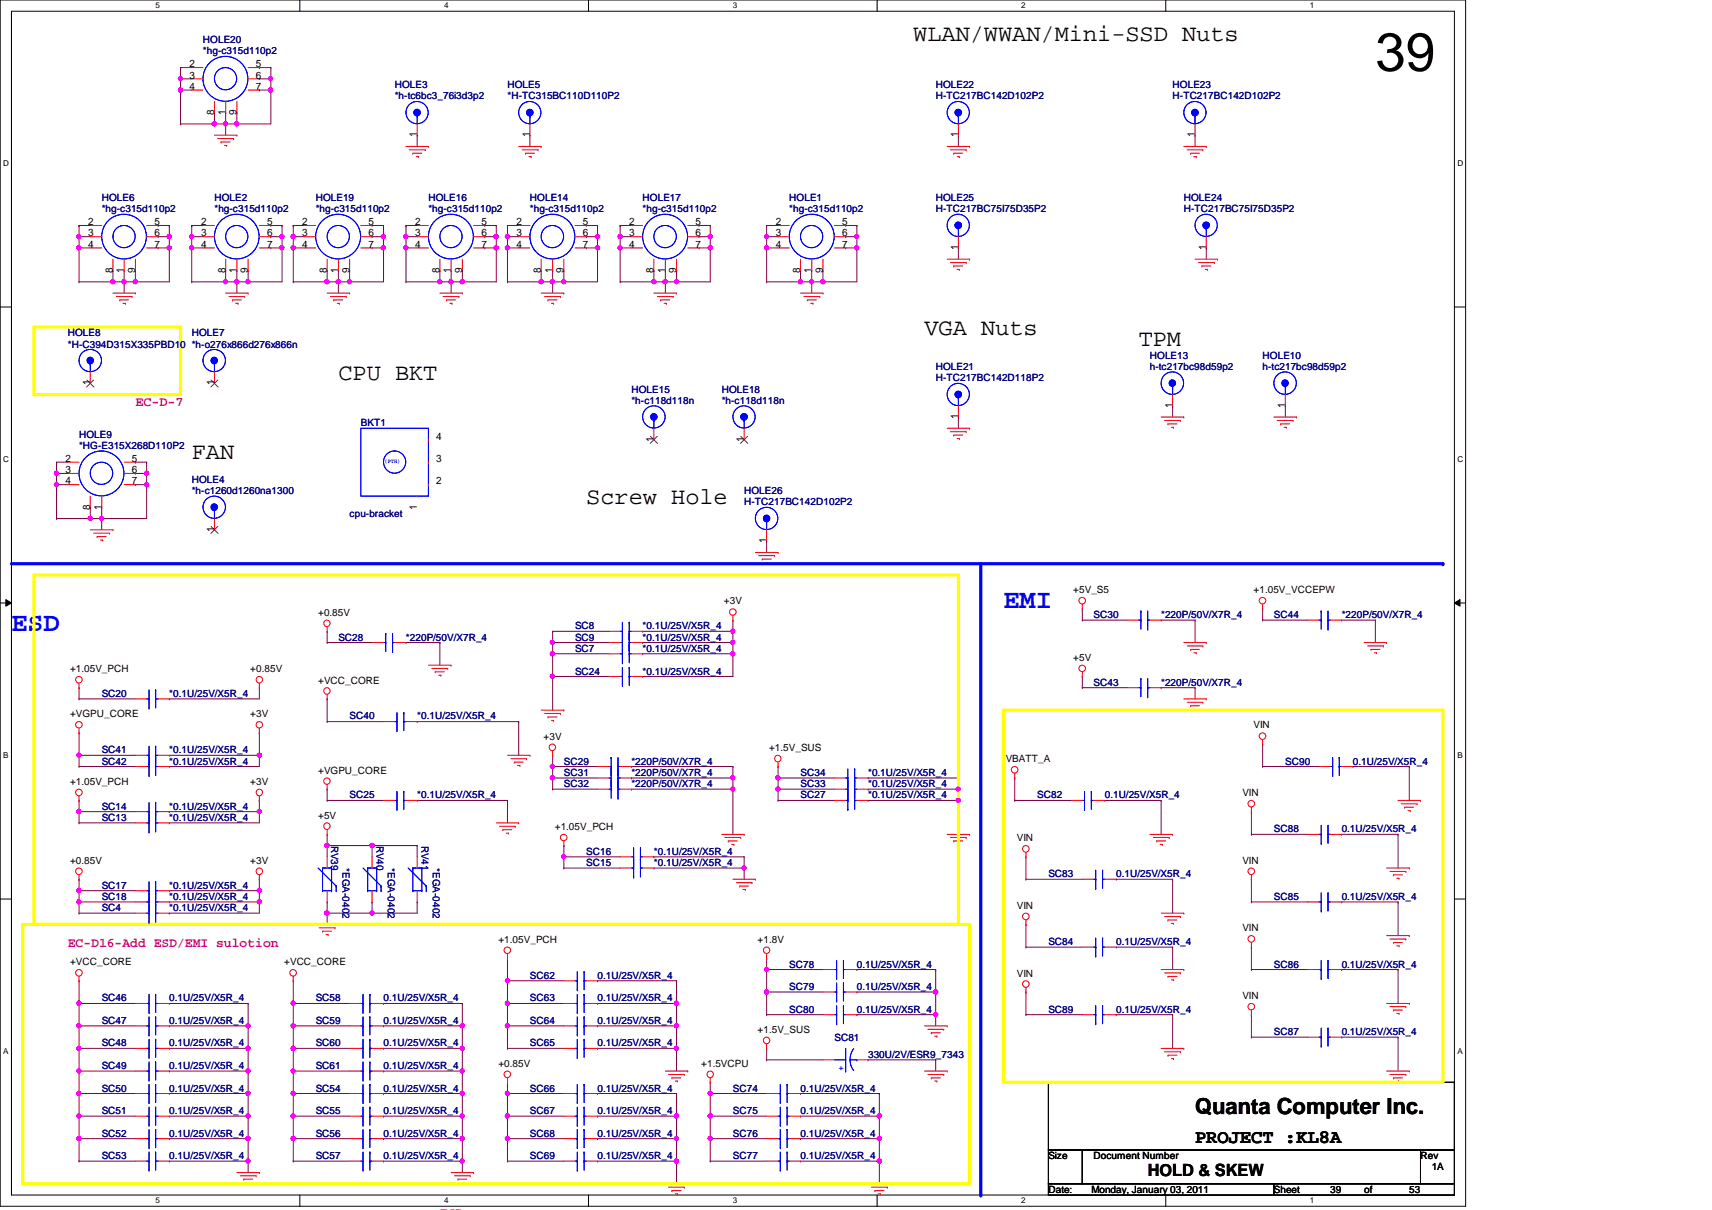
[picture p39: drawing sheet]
<svg xmlns="http://www.w3.org/2000/svg" width="297mm" height="210mm" viewBox="0 0 297 210" stroke-linecap="round" stroke-linejoin="round" font-family="sans-serif">
<defs><g id="words">
<text font-size="9.4" x="238.6" y="12.3">39</text>
<g font-size="4.7" fill="#00f">
<text x="174.1" y="105.5">EMI</text>
<text x="2" y="109.5">ESD</text>
</g>
<g font-size="4.1">
<text x="158.5" y="7.2">WLAN/WWAN/Mini-SSD Nuts</text>
<text x="160.4" y="58">VGA Nuts</text>
<text x="58.7" y="65.9">CPU BKT</text>
<text x="197.6" y="60">TPM</text>
<text x="33.3" y="79.6">FAN</text>
<text x="101.7" y="87.4">Screw Hole</text>
</g>
<text font-size="3.9" x="207.3" y="193.3">Quanta Computer Inc.</text>
<text font-size="3.3" x="207.3" y="198.3">PROJECT :KL8A</text>
<text font-size="2.9" x="199.1" y="204">HOLD &amp; SKEW</text>
<g font-size="2.3" fill="#ff0080">
<text x="23.5" y="70.4">EC-D-7</text>
<text x="11.8" y="164.2">EC-D16-Add ESD/EMI sulotion</text>
</g>
<g font-size="1.8">
<text x="32.9" y="11.7">2</text>
<text x="44.4" y="11.7">5</text>
<text x="32.9" y="13.6">3</text>
<text x="32.9" y="15.6">4</text>
<text x="44.4" y="13.6">6</text>
<text x="44.4" y="15.6">7</text>
<text x="37.2" y="19.9" transform="rotate(-90 37.2 19.9)">8</text>
<text x="39.1" y="19.9" transform="rotate(-90 39.1 19.9)">1</text>
<text x="41.1" y="19.9" transform="rotate(-90 41.1 19.9)">9</text>
<text x="72.3" y="23.8" transform="rotate(-90 72.3 23.8)">1</text>
<text x="91.9" y="23.8" transform="rotate(-90 91.9 23.8)">1</text>
<text x="166.2" y="23.8" transform="rotate(-90 166.2 23.8)">1</text>
<text x="207.3" y="23.8" transform="rotate(-90 207.3 23.8)">1</text>
<text x="15.3" y="39.1">2</text>
<text x="15.3" y="41">3</text>
<text x="26.8" y="39.1">5</text>
<text x="26.8" y="41">6</text>
<text x="34.9" y="39.1">2</text>
<text x="34.9" y="41">3</text>
<text x="46.4" y="39.1">5</text>
<text x="46.4" y="41">6</text>
<text x="52.4" y="39.1">2</text>
<text x="52.4" y="41">3</text>
<text x="64" y="39.1">5</text>
<text x="64" y="41">6</text>
<text x="72" y="39.1">2</text>
<text x="72" y="41">3</text>
<text x="83.5" y="39.1">5</text>
<text x="83.5" y="41">6</text>
<text x="89.6" y="39.1">2</text>
<text x="89.6" y="41">3</text>
<text x="101.1" y="39.1">5</text>
<text x="101.1" y="41">6</text>
<text x="109.2" y="39.1">2</text>
<text x="109.2" y="41">3</text>
<text x="120.7" y="39.1">5</text>
<text x="120.7" y="41">6</text>
<text x="134.6" y="39.1">2</text>
<text x="134.6" y="41">3</text>
<text x="146.1" y="39.1">5</text>
<text x="146.1" y="41">6</text>
<text x="15.3" y="43">4</text>
<text x="19.6" y="47.3" transform="rotate(-90 19.6 47.3)">8</text>
<text x="21.5" y="47.3" transform="rotate(-90 21.5 47.3)">1</text>
<text x="23.4" y="47.3" transform="rotate(-90 23.4 47.3)">9</text>
<text x="26.8" y="43">7</text>
<text x="34.9" y="43">4</text>
<text x="39.1" y="47.3" transform="rotate(-90 39.1 47.3)">8</text>
<text x="41.1" y="47.3" transform="rotate(-90 41.1 47.3)">1</text>
<text x="43" y="47.3" transform="rotate(-90 43 47.3)">9</text>
<text x="46.4" y="43">7</text>
<text x="52.4" y="43">4</text>
<text x="56.7" y="47.3" transform="rotate(-90 56.7 47.3)">8</text>
<text x="58.7" y="47.3" transform="rotate(-90 58.7 47.3)">1</text>
<text x="60.6" y="47.3" transform="rotate(-90 60.6 47.3)">9</text>
<text x="64" y="43">7</text>
<text x="72" y="43">4</text>
<text x="76.3" y="47.3" transform="rotate(-90 76.3 47.3)">8</text>
<text x="78.2" y="47.3" transform="rotate(-90 78.2 47.3)">1</text>
<text x="80.2" y="47.3" transform="rotate(-90 80.2 47.3)">9</text>
<text x="83.5" y="43">7</text>
<text x="89.6" y="43">4</text>
<text x="93.8" y="47.3" transform="rotate(-90 93.8 47.3)">8</text>
<text x="95.8" y="47.3" transform="rotate(-90 95.8 47.3)">1</text>
<text x="97.8" y="47.3" transform="rotate(-90 97.8 47.3)">9</text>
<text x="101.1" y="43">7</text>
<text x="109.2" y="43">4</text>
<text x="113.4" y="47.3" transform="rotate(-90 113.4 47.3)">8</text>
<text x="115.4" y="47.3" transform="rotate(-90 115.4 47.3)">1</text>
<text x="117.3" y="47.3" transform="rotate(-90 117.3 47.3)">9</text>
<text x="120.7" y="43">7</text>
<text x="134.6" y="43">4</text>
<text x="138.9" y="47.3" transform="rotate(-90 138.9 47.3)">8</text>
<text x="140.8" y="47.3" transform="rotate(-90 140.8 47.3)">1</text>
<text x="142.7" y="47.3" transform="rotate(-90 142.7 47.3)">9</text>
<text x="146.1" y="43">7</text>
<text x="166.2" y="43.4" transform="rotate(-90 166.2 43.4)">1</text>
<text x="209.3" y="43.4" transform="rotate(-90 209.3 43.4)">1</text>
<text x="15.6" y="66.8" transform="rotate(-90 15.6 66.8)">1</text>
<text x="37.2" y="66.8" transform="rotate(-90 37.2 66.8)">1</text>
<text x="203.4" y="70.8" transform="rotate(-90 203.4 70.8)">1</text>
<text x="223" y="70.8" transform="rotate(-90 223 70.8)">1</text>
<text x="75.7" y="76.2">4</text>
<text x="113.4" y="76.6" transform="rotate(-90 113.4 76.6)">1</text>
<text x="129.1" y="76.6" transform="rotate(-90 129.1 76.6)">1</text>
<text x="166.2" y="72.7" transform="rotate(-90 166.2 72.7)">1</text>
<text x="11.4" y="80.1">2</text>
<text x="11.4" y="82.1">3</text>
<text x="22.9" y="80.1">5</text>
<text x="22.9" y="82.1">6</text>
<text x="75.7" y="80.1">3</text>
<text x="11.4" y="84">4</text>
<text x="15.6" y="88.4" transform="rotate(-90 15.6 88.4)">8</text>
<text x="17.6" y="88.4" transform="rotate(-90 17.6 88.4)">1</text>
<text x="22.9" y="84">7</text>
<text x="72.3" y="88.4" transform="rotate(-90 72.3 88.4)">1</text>
<text x="75.7" y="84">2</text>
<text x="37.2" y="92.3" transform="rotate(-90 37.2 92.3)">1</text>
<text x="133" y="94.2" transform="rotate(-90 133 94.2)">1</text>
</g>
<g font-size="1.7" fill="#000080">
<text x="35.2" y="7.5">HOLE20</text>
<text x="35.2" y="9.4">*hg-c315d110p2</text>
<text x="68.5" y="15.3">HOLE3</text>
<text x="68.5" y="17.2">*h-tc6bc3_76i3d3p2</text>
<text x="88.1" y="15.3">HOLE5</text>
<text x="88.1" y="17.2">*H-TC315BC110D110P2</text>
<text x="162.3" y="15.3">HOLE22</text>
<text x="162.3" y="17.2">H-TC217BC142D102P2</text>
<text x="203.5" y="15.3">HOLE23</text>
<text x="203.5" y="17.2">H-TC217BC142D102P2</text>
<text x="17.6" y="34.8">HOLE6</text>
<text x="37.2" y="34.8">HOLE2</text>
<text x="54.8" y="34.8">HOLE19</text>
<text x="74.3" y="34.8">HOLE16</text>
<text x="91.9" y="34.8">HOLE14</text>
<text x="111.5" y="34.8">HOLE17</text>
<text x="136.9" y="34.8">HOLE1</text>
<text x="162.3" y="34.8">HOLE25</text>
<text x="205.4" y="34.8">HOLE24</text>
<text x="17.6" y="36.8">*hg-c315d110p2</text>
<text x="37.2" y="36.8">*hg-c315d110p2</text>
<text x="54.8" y="36.8">*hg-c315d110p2</text>
<text x="74.3" y="36.8">*hg-c315d110p2</text>
<text x="91.9" y="36.8">*hg-c315d110p2</text>
<text x="111.5" y="36.8">*hg-c315d110p2</text>
<text x="136.9" y="36.8">*hg-c315d110p2</text>
<text x="162.3" y="36.8">H-TC217BC75I75D35P2</text>
<text x="205.4" y="36.8">H-TC217BC75I75D35P2</text>
<text x="11.8" y="58.3">HOLE8</text>
<text x="33.3" y="58.3">HOLE7</text>
<text x="11.8" y="60.3">*H-C394D315X335PBD10 *h-o276x866d276x866n</text>
<text x="162.3" y="64.2">HOLE21</text>
<text x="199.5" y="62.2">HOLE13</text>
<text x="199.5" y="64.2">h-tc217bc98d59p2</text>
<text x="219.1" y="62.2">HOLE10</text>
<text x="219.1" y="64.2">h-tc217bc98d59p2</text>
<text x="109.6" y="68.1">HOLE15</text>
<text x="109.6" y="70.1">*h-c118d118n</text>
<text x="125.2" y="68.1">HOLE18</text>
<text x="125.2" y="70.1">*h-c118d118n</text>
<text x="162.3" y="66.1">H-TC217BC142D118P2</text>
<text x="13.7" y="75.9">HOLE9</text>
<text x="13.7" y="77.9">*HG-E315X268D110P2</text>
<text x="62.6" y="74">BKT1</text>
<text x="33.3" y="83.7">HOLE4</text>
<text x="33.3" y="85.7">*h-c1260d1260na1300</text>
<text x="60.7" y="89.6">cpu-bracket</text>
<text x="129.1" y="85.7">HOLE26</text>
<text x="129.1" y="87.7">H-TC217BC142D102P2</text>
<text x="189.7" y="107.2">SC30</text>
<text x="201.5" y="107.2">*220P/50V/X7R_4</text>
<text x="221" y="107.2">SC44</text>
<text x="232.8" y="107.2">*220P/50V/X7R_4</text>
<text x="58.7" y="111.1">SC28</text>
<text x="70.4" y="111.1">*220P/50V/X7R_4</text>
<text x="99.8" y="113.1">SC7</text>
<text x="99.8" y="109.2">SC8</text>
<text x="99.8" y="111.1">SC9</text>
<text x="111.5" y="113.1">*0.1U/25V/X5R_4</text>
<text x="111.5" y="109.2">*0.1U/25V/X5R_4</text>
<text x="111.5" y="111.1">*0.1U/25V/X5R_4</text>
<text x="99.8" y="117">SC24</text>
<text x="111.5" y="117">*0.1U/25V/X5R_4</text>
<text x="189.7" y="119">SC43</text>
<text x="201.5" y="119">*220P/50V/X7R_4</text>
<text x="17.6" y="120.9">SC20</text>
<text x="29.4" y="120.9">*0.1U/25V/X5R_4</text>
<text x="60.7" y="124.8">SC40</text>
<text x="72.4" y="124.8">*0.1U/25V/X5R_4</text>
<text x="17.6" y="130.7">SC41</text>
<text x="29.4" y="130.7">*0.1U/25V/X5R_4</text>
<text x="17.6" y="132.6">SC42</text>
<text x="29.4" y="132.6">*0.1U/25V/X5R_4</text>
<text x="97.8" y="134.6">SC31</text>
<text x="97.8" y="132.6">SC29</text>
<text x="97.8" y="136.6">SC32</text>
<text x="109.6" y="134.6">*220P/50V/X7R_4</text>
<text x="109.6" y="132.6">*220P/50V/X7R_4</text>
<text x="109.6" y="136.6">*220P/50V/X7R_4</text>
<text x="138.9" y="136.6">SC33</text>
<text x="138.9" y="134.6">SC34</text>
<text x="150.6" y="136.6">*0.1U/25V/X5R_4</text>
<text x="150.6" y="134.6">*0.1U/25V/X5R_4</text>
<text x="223" y="132.6">SC90</text>
<text x="234.7" y="132.6">0.1U/25V/X5R_4</text>
<text x="17.6" y="142.4">SC13</text>
<text x="17.6" y="140.5">SC14</text>
<text x="29.4" y="142.4">*0.1U/25V/X5R_4</text>
<text x="29.4" y="140.5">*0.1U/25V/X5R_4</text>
<text x="60.7" y="138.5">SC25</text>
<text x="72.4" y="138.5">*0.1U/25V/X5R_4</text>
<text x="138.9" y="138.5">SC27</text>
<text x="150.6" y="138.5">*0.1U/25V/X5R_4</text>
<text x="180" y="138.5">SC82</text>
<text x="191.7" y="138.5">0.1U/25V/X5R_4</text>
<text x="57.5" y="146.7" transform="rotate(90 57.5 146.7)">RV39</text>
<text x="65.3" y="146.7" transform="rotate(90 65.3 146.7)">RV40</text>
<text x="73.1" y="146.7" transform="rotate(90 73.1 146.7)">RV41</text>
<text x="101.7" y="148.3">SC16</text>
<text x="113.5" y="148.3">*0.1U/25V/X5R_4</text>
<text x="221" y="144.4">SC88</text>
<text x="232.8" y="144.4">0.1U/25V/X5R_4</text>
<text x="17.6" y="154.1">SC17</text>
<text x="29.4" y="154.1">*0.1U/25V/X5R_4</text>
<text x="59.4" y="150.6" transform="rotate(90 59.4 150.6)">*EGA-0402</text>
<text x="67.3" y="150.6" transform="rotate(90 67.3 150.6)">*EGA-0402</text>
<text x="75.1" y="150.6" transform="rotate(90 75.1 150.6)">*EGA-0402</text>
<text x="101.7" y="150.2">SC15</text>
<text x="113.5" y="150.2">*0.1U/25V/X5R_4</text>
<text x="181.9" y="152.2">SC83</text>
<text x="193.7" y="152.2">0.1U/25V/X5R_4</text>
<text x="17.6" y="158.1">SC4</text>
<text x="17.6" y="156.1">SC18</text>
<text x="29.4" y="158.1">*0.1U/25V/X5R_4</text>
<text x="29.4" y="156.1">*0.1U/25V/X5R_4</text>
<text x="221" y="156.1">SC85</text>
<text x="232.8" y="156.1">0.1U/25V/X5R_4</text>
<text x="136.9" y="167.9">SC78</text>
<text x="148.7" y="167.9">0.1U/25V/X5R_4</text>
<text x="181.9" y="163.9">SC84</text>
<text x="193.7" y="163.9">0.1U/25V/X5R_4</text>
<text x="221" y="167.9">SC86</text>
<text x="232.8" y="167.9">0.1U/25V/X5R_4</text>
<text x="17.6" y="173.7">SC46</text>
<text x="29.4" y="173.7">0.1U/25V/X5R_4</text>
<text x="54.8" y="173.7">SC58</text>
<text x="66.5" y="173.7">0.1U/25V/X5R_4</text>
<text x="91.9" y="169.8">SC62</text>
<text x="91.9" y="173.7">SC63</text>
<text x="103.7" y="169.8">0.1U/25V/X5R_4</text>
<text x="103.7" y="173.7">0.1U/25V/X5R_4</text>
<text x="136.9" y="171.7">SC79</text>
<text x="148.7" y="171.7">0.1U/25V/X5R_4</text>
<text x="17.6" y="177.6">SC47</text>
<text x="29.4" y="177.6">0.1U/25V/X5R_4</text>
<text x="54.8" y="177.6">SC59</text>
<text x="66.5" y="177.6">0.1U/25V/X5R_4</text>
<text x="91.9" y="177.6">SC64</text>
<text x="103.7" y="177.6">0.1U/25V/X5R_4</text>
<text x="136.9" y="175.7">SC80</text>
<text x="148.7" y="175.7">0.1U/25V/X5R_4</text>
<text x="181.9" y="175.7">SC89</text>
<text x="193.7" y="175.7">0.1U/25V/X5R_4</text>
<text x="221" y="179.6">SC87</text>
<text x="232.8" y="179.6">0.1U/25V/X5R_4</text>
<text x="17.6" y="185.5">SC49</text>
<text x="17.6" y="181.5">SC48</text>
<text x="29.4" y="185.5">0.1U/25V/X5R_4</text>
<text x="29.4" y="181.5">0.1U/25V/X5R_4</text>
<text x="54.8" y="181.5">SC60</text>
<text x="54.8" y="185.5">SC61</text>
<text x="66.5" y="181.5">0.1U/25V/X5R_4</text>
<text x="66.5" y="185.5">0.1U/25V/X5R_4</text>
<text x="91.9" y="181.5">SC65</text>
<text x="103.7" y="181.5">0.1U/25V/X5R_4</text>
<text x="144.8" y="180.6">SC81</text>
<text x="150.6" y="183.5">330U/2V/ESR9_7343</text>
<text x="17.6" y="189.4">SC50</text>
<text x="29.4" y="189.4">0.1U/25V/X5R_4</text>
<text x="54.8" y="189.4">SC54</text>
<text x="66.5" y="189.4">0.1U/25V/X5R_4</text>
<text x="91.9" y="189.4">SC66</text>
<text x="103.7" y="189.4">0.1U/25V/X5R_4</text>
<text x="127.2" y="189.4">SC74</text>
<text x="138.9" y="189.4">0.1U/25V/X5R_4</text>
<text x="17.6" y="197.2">SC52</text>
<text x="17.6" y="193.3">SC51</text>
<text x="29.4" y="197.2">0.1U/25V/X5R_4</text>
<text x="29.4" y="193.3">0.1U/25V/X5R_4</text>
<text x="54.8" y="193.3">SC55</text>
<text x="54.8" y="197.2">SC56</text>
<text x="66.5" y="193.3">0.1U/25V/X5R_4</text>
<text x="66.5" y="197.2">0.1U/25V/X5R_4</text>
<text x="91.9" y="193.3">SC67</text>
<text x="91.9" y="197.2">SC68</text>
<text x="103.7" y="193.3">0.1U/25V/X5R_4</text>
<text x="103.7" y="197.2">0.1U/25V/X5R_4</text>
<text x="127.2" y="193.3">SC75</text>
<text x="127.2" y="197.2">SC76</text>
<text x="138.9" y="193.3">0.1U/25V/X5R_4</text>
<text x="138.9" y="197.2">0.1U/25V/X5R_4</text>
<text x="17.6" y="201.1">SC53</text>
<text x="29.4" y="201.1">0.1U/25V/X5R_4</text>
<text x="54.8" y="201.1">SC57</text>
<text x="66.5" y="201.1">0.1U/25V/X5R_4</text>
<text x="91.9" y="201.1">SC69</text>
<text x="103.7" y="201.1">0.1U/25V/X5R_4</text>
<text x="127.2" y="201.1">SC77</text>
<text x="138.9" y="201.1">0.1U/25V/X5R_4</text>
</g>
<g font-size="1.7">
<text x="55.2" y="106.8">+0.85V</text>
<text x="125.6" y="104.9">+3V</text>
<text x="186.2" y="102.9">+5V_S5</text>
<text x="217.5" y="102.9">+1.05V_VCCEPW</text>
<text x="12.1" y="116.6">+1.05V_PCH</text>
<text x="43.4" y="116.6">+0.85V</text>
<text x="55.2" y="118.6">+VCC_CORE</text>
<text x="186.2" y="114.6">+5V</text>
<text x="12.1" y="124.4">+VGPU_CORE</text>
<text x="43.4" y="124.4">+3V</text>
<text x="94.3" y="128.4">+3V</text>
<text x="133.4" y="130.3">+1.5V_SUS</text>
<text x="217.5" y="126.4">VIN</text>
<text x="12.1" y="136.1">+1.05V_PCH</text>
<text x="43.4" y="136.1">+3V</text>
<text x="55.2" y="134.2">+VGPU_CORE</text>
<text x="174.5" y="132.2">VBATT_A</text>
<text x="55.2" y="142">+5V</text>
<text x="96.3" y="144">+1.05V_PCH</text>
<text x="215.6" y="138.1">VIN</text>
<text x="12.1" y="149.9">+0.85V</text>
<text x="43.4" y="149.9">+3V</text>
<text x="176.4" y="145.9">VIN</text>
<text x="215.6" y="149.9">VIN</text>
<text x="176.4" y="157.7">VIN</text>
<text x="215.6" y="161.6">VIN</text>
<text x="12.1" y="167.5">+VCC_CORE</text>
<text x="49.3" y="167.5">+VCC_CORE</text>
<text x="86.5" y="163.5">+1.05V_PCH</text>
<text x="131.4" y="163.5">+1.8V</text>
<text x="176.4" y="169.4">VIN</text>
<text x="215.6" y="173.3">VIN</text>
<text x="131.4" y="179.2">+1.5V_SUS</text>
<text x="86.5" y="185">+0.85V</text>
<text x="121.7" y="185">+1.5VCPU</text>
<text x="181.9" y="201.1">Size</text>
<text x="189.7" y="201.1">Document Number</text>
<text x="246.5" y="201.1">Rev</text>
<text x="248.4" y="203">1A</text>
<text x="181.9" y="207">Date:</text>
<text x="189.4" y="207">Monday, January 03, 2011</text>
<text x="221" y="207">Sheet</text>
<text x="230.8" y="207">39</text>
<text x="236.7" y="207">of</text>
<text x="244.5" y="207">53</text>
</g>
<text font-size="1.7" fill="#00f" x="146.4" y="185.8" transform="rotate(-90 146.4 185.8)">+</text>
<g font-size="1.4">
<text x="27" y="1.4">5</text>
<text x="77" y="1.4">4</text>
<text x="127.1" y="1.4">3</text>
<text x="177.2" y="1.4">2</text>
<text x="227.3" y="1.4">1</text>
<text x=".5" y="28.8">D</text>
<text x="252.9" y="28.8">D</text>
<text x=".5" y="80.1">C</text>
<text x="252.9" y="80.1">C</text>
<text x=".5" y="131.5">B</text>
<text x="252.9" y="131.5">B</text>
<text x=".5" y="182.8">A</text>
<text x="252.9" y="182.8">A</text>
<text x="27" y="208.7">5</text>
<text x="77" y="208.7">4</text>
<text x="127.1" y="208.7">3</text>
<text x="177.2" y="208.7">2</text>
<text x="227.3" y="208.7">1</text>
</g>
<text font-size="1" fill="#00f" x="66.7" y="80.4">(PTH)</text>
</g></defs>
<path d="M0 0h254.3v209.3h-254.3zM2 1.9h250.3v205.4h-250.3z" fill="none" stroke="#000" stroke-width=".17"/>
<g fill="#fff">
<path d="M27 .2h.8v1.5h-.8z"/>
<path d="M27 207.5h.8v1.5h-.8z"/>
</g>
<path d="M52 0v1.9M52 207.3v2" fill="none" stroke="#000" stroke-width=".17"/>
<g fill="#fff">
<path d="M77 .2h.8v1.5h-.8z"/>
<path d="M77 207.5h.8v1.5h-.8z"/>
</g>
<path d="M102.1 0v1.9M102.1 207.3v2" fill="none" stroke="#000" stroke-width=".17"/>
<g fill="#fff">
<path d="M127.1 .2h.8v1.5h-.8z"/>
<path d="M127.1 207.5h.8v1.5h-.8z"/>
</g>
<path d="M152.2 0v1.9M152.2 207.3v2" fill="none" stroke="#000" stroke-width=".17"/>
<g fill="#fff">
<path d="M177.2 .2h.8v1.5h-.8z"/>
<path d="M177.2 207.5h.8v1.5h-.8z"/>
</g>
<path d="M202.3 0v1.9M202.3 207.3v2" fill="none" stroke="#000" stroke-width=".17"/>
<g fill="#fff">
<path d="M227.3 .2h.7v1.5h-.7z"/>
<path d="M227.3 207.5h.7v1.5h-.7z"/>
<path d="M.5 27.6h1v1.5h-1z"/>
<path d="M252.9 27.6h.9v1.5h-.9z"/>
<path d="M.5 78.9h1v1.5h-1z"/>
<path d="M252.9 78.9h.9v1.5h-.9z"/>
</g>
<path d="M0 53.3h2M252.3 53.3h2" fill="none" stroke="#000" stroke-width=".17"/>
<g fill="#fff">
<path d="M.5 130.3h.9v1.5h-.9z"/>
<path d="M252.9 130.3h.8v1.5h-.8z"/>
</g>
<path d="M0 104.6h2M1 104l1 .6-1 .6zM252.3 104.6l1-.6v1.2zM252.3 104.6h2" fill="none" stroke="#000" stroke-width=".17"/>
<path d="M1 104l1 .6-1 .6zM252.3 104.6l1-.6v1.2z" fill="#000"/>
<g fill="#fff">
<path d="M.5 181.6h.9v1.5h-.9z"/>
<path d="M252.9 181.6h.8v1.5h-.8z"/>
</g>
<path d="M0 156h2M252.3 156h2" fill="none" stroke="#000" stroke-width=".17"/>
<g fill="none" stroke="#800040" stroke-width=".17">
<path d="M72.4 23.5h.1M72.4 23.5v1.9M91.9 23.5h.1M91.9 23.5v1.9M166.3 23.5h.1M166.3 23.5v1.9M207.3 23.5h.1M207.3 23.5v1.9M166.3 43h.1M166.3 43v2M209.3 43h.1M209.3 43v2"/>
<path d="M166.3 72.3h.1M166.3 72.3v2M203.5 70.4h.1M203.5 70.4v1.9M223 70.4h.1M223 70.4v1.9M13.7 138.9h.1M13.7 138.9v1.9M45 138.9h.1M45 138.9v1.9M13.7 140.8h.1M13.7 140.8h9.8"/>
</g>
<circle cx="13.7" cy="140.8" r=".37" fill="#f0f"/>
<circle cx="13.7" cy="140.8" r=".37" fill="none" stroke="#f0f" stroke-width=".17"/>
<path d="M29.4 140.8h.1M29.4 140.8h15.6" fill="none" stroke="#800040" stroke-width=".17"/>
<circle cx="45" cy="140.8" r=".37" fill="#f0f"/>
<circle cx="45" cy="140.8" r=".37" fill="none" stroke="#f0f" stroke-width=".17"/>
<g fill="none" stroke="#800040" stroke-width=".17">
<path d="M13.7 142.7h.1M13.7 140.8h.1M13.7 152.5h.1M13.7 154.5h.1M13.7 142.7h9.8M13.7 140.8v1.9M13.7 152.5v2M13.7 154.5h9.8M29.4 142.7h.1M45 140.8h.1M45 152.5h.1M45 140.8v1.9h-15.6"/>
<path d="M45 152.5v2"/>
</g>
<circle cx="13.7" cy="154.5" r=".38" fill="#f0f"/>
<circle cx="13.7" cy="154.5" r=".38" fill="none" stroke="#f0f" stroke-width=".17"/>
<path d="M29.4 154.5h.1M29.4 154.5h15.6" fill="none" stroke="#800040" stroke-width=".17"/>
<circle cx="45" cy="154.5" r=".38" fill="#f0f"/>
<circle cx="45" cy="154.5" r=".38" fill="none" stroke="#f0f" stroke-width=".17"/>
<path d="M13.7 156.5h.1M13.7 154.5h.1M13.7 156.5h9.8M13.7 154.5v2M29.4 156.5h.1M29.4 156.5h15.6M45 154.5h.1M45 156.5h.1M45 154.5v3.9" fill="none" stroke="#800040" stroke-width=".17"/>
<circle cx="45" cy="156.4" r=".37" fill="#f0f"/>
<circle cx="45" cy="156.4" r=".37" fill="none" stroke="#f0f" stroke-width=".17"/>
<path d="M13.7 158.4h.1M13.7 156.5h.1M13.7 158.4h9.8M13.7 156.5v1.9M29.4 158.4h.1M29.4 158.4h15.6" fill="none" stroke="#800040" stroke-width=".17"/>
<circle cx="13.7" cy="156.4" r=".37" fill="#f0f"/>
<circle cx="13.7" cy="156.4" r=".37" fill="none" stroke="#f0f" stroke-width=".17"/>
<path d="M97.8 146.7h.1M97.8 148.6h.1M97.8 146.7v1.9M97.8 148.6h9.8" fill="none" stroke="#800040" stroke-width=".17"/>
<circle cx="97.8" cy="148.6" r=".37" fill="#f0f"/>
<circle cx="97.8" cy="148.6" r=".37" fill="none" stroke="#f0f" stroke-width=".17"/>
<path d="M97.8 150.6h.1M97.8 150.6h9.8M113.4 148.6h.1M113.4 150.6h.1M113.4 148.6h15.7M129.1 148.6h.1M129.1 148.6v2h-15.7" fill="none" stroke="#800040" stroke-width=".17"/>
<circle cx="129.1" cy="150.6" r=".37" fill="#f0f"/>
<circle cx="129.1" cy="150.6" r=".37" fill="none" stroke="#f0f" stroke-width=".17"/>
<g fill="none" stroke="#800040" stroke-width=".17">
<path d="M95.9 109.5h.1M95.9 109.5h9.8M111.5 109.5h.1M127.2 107.6h.1M127.2 107.6v1.9h-15.7M56.8 121.2h.1M56.8 136.9h.1M56.8 138.9h.1M56.8 121.2v4M56.8 136.9v2M56.8 138.9h9.7M72.4 138.9h.1"/>
<path d="M72.4 138.9h15.6M88 138.9h.1M88 138.9v3.8M97.8 148.6h.1M97.8 148.6v2"/>
</g>
<circle cx="127.1" cy="109.5" r=".37" fill="#f0f"/>
<circle cx="127.1" cy="109.5" r=".37" fill="none" stroke="#f0f" stroke-width=".17"/>
<path d="M95.9 111.5h.1M95.9 109.5h.1M95.9 111.5h9.8M95.9 109.5v2M111.5 111.5h.1M111.5 111.5h15.7M127.2 109.5h.1M127.2 111.5h.1M127.2 109.5v3.9" fill="none" stroke="#800040" stroke-width=".17"/>
<circle cx="127.1" cy="111.4" r=".37" fill="#f0f"/>
<circle cx="127.1" cy="111.4" r=".37" fill="none" stroke="#f0f" stroke-width=".17"/>
<path d="M95.9 113.4h.1M95.9 113.4h9.8M111.5 113.4h.1M111.5 113.4h15.7" fill="none" stroke="#800040" stroke-width=".17"/>
<circle cx="127.1" cy="113.4" r=".38" fill="#f0f"/>
<circle cx="127.1" cy="113.4" r=".38" fill="none" stroke="#f0f" stroke-width=".17"/>
<path d="M95.9 111.5h.1M95.9 111.5v1.9" fill="none" stroke="#800040" stroke-width=".17"/>
<circle cx="95.8" cy="113.4" r=".38" fill="#f0f"/>
<circle cx="95.8" cy="113.4" r=".38" fill="none" stroke="#f0f" stroke-width=".17"/>
<circle cx="95.8" cy="111.4" r=".37" fill="#f0f"/>
<circle cx="95.8" cy="111.4" r=".37" fill="none" stroke="#f0f" stroke-width=".17"/>
<g fill="none" stroke="#800040" stroke-width=".17">
<path d="M13.7 119.3h.1M13.7 119.3v1.9M45 119.3h.1M45 119.3v1.9h-15.6M56.8 111.5h.1M56.8 109.5h.1M56.8 111.5h7.8M56.8 109.5v2M70.4 111.5h.1M70.4 111.5h5.9M76.3 111.5h.1M76.3 111.5v3.9"/>
<path d="M13.7 121.2h.1M13.7 121.2h9.8M29.4 121.2h.1M95.9 133h.1M95.9 133h7.8M109.6 133h.1M109.6 133h17.6M129.1 150.6h.1M129.1 150.6v1.9"/>
</g>
<circle cx="95.8" cy="133" r=".38" fill="#f0f"/>
<circle cx="95.8" cy="133" r=".38" fill="none" stroke="#f0f" stroke-width=".17"/>
<path d="M95.9 133h.1M95.9 133v2" fill="none" stroke="#800040" stroke-width=".17"/>
<circle cx="95.8" cy="134.9" r=".38" fill="#f0f"/>
<circle cx="95.8" cy="134.9" r=".38" fill="none" stroke="#f0f" stroke-width=".17"/>
<g fill="none" stroke="#800040" stroke-width=".17">
<path d="M133 93.9h.1M133 93.9v1.9M95.9 117.3h.1M95.9 113.4h.1M95.9 117.3h9.8M95.9 113.4v3.9M111.5 117.3h.1M127.2 113.4h.1M127.2 113.4v3.9h-15.7M95.9 135h.1M95.9 135h7.8M109.6 135h.1"/>
<path d="M127.2 133h.1M127.2 136.9h.1M127.2 133v2h-17.6M127.2 136.9v7.8M135 138.9h.1M135 136.9h.1M135 138.9h9.8M135 136.9v2M150.6 138.9h.1M150.6 138.9h15.7M166.3 138.9h.1M166.3 138.9v5.8"/>
</g>
<circle cx="135" cy="136.9" r=".37" fill="#f0f"/>
<circle cx="135" cy="136.9" r=".37" fill="none" stroke="#f0f" stroke-width=".17"/>
<path d="M135 135h.1M135 135h9.8" fill="none" stroke="#800040" stroke-width=".17"/>
<circle cx="135" cy="134.9" r=".38" fill="#f0f"/>
<circle cx="135" cy="134.9" r=".38" fill="none" stroke="#f0f" stroke-width=".17"/>
<path d="M135 136.9h.1M135 136.9h9.8M150.6 135h.1M150.6 136.9h.1M150.6 135h15.7M150.6 136.9h15.7" fill="none" stroke="#800040" stroke-width=".17"/>
<circle cx="166.3" cy="136.9" r=".37" fill="#f0f"/>
<circle cx="166.3" cy="136.9" r=".37" fill="none" stroke="#f0f" stroke-width=".17"/>
<path d="M135 135h.1M135 133h.1M135 133v3.9M166.3 136.9h.1M166.3 136.9v2" fill="none" stroke="#800040" stroke-width=".17"/>
<circle cx="166.3" cy="138.8" r=".37" fill="#f0f"/>
<circle cx="166.3" cy="138.8" r=".37" fill="none" stroke="#f0f" stroke-width=".17"/>
<g fill="none" stroke="#800040" stroke-width=".17">
<path d="M13.7 127.1h.1M13.7 131h.1M13.7 127.1v3.9M13.7 131h9.8M45 127.1h.1M45 127.1v3.9M56.8 125.2h.1M56.8 125.2h9.7M72.4 125.2h.1M72.4 125.2h17.6M90 125.2h.1M90 125.2v5.8"/>
<path d="M166.3 135h.1M166.3 135v1.9"/>
</g>
<circle cx="13.7" cy="131" r=".37" fill="#f0f"/>
<circle cx="13.7" cy="131" r=".37" fill="none" stroke="#f0f" stroke-width=".17"/>
<path d="M29.4 131h.1M29.4 131h15.6" fill="none" stroke="#800040" stroke-width=".17"/>
<circle cx="45" cy="131" r=".37" fill="#f0f"/>
<circle cx="45" cy="131" r=".37" fill="none" stroke="#f0f" stroke-width=".17"/>
<path d="M13.7 133h.1M13.7 131h.1M13.7 133h9.8M13.7 131v2M29.4 133h.1M45 131h.1M45 131v2h-15.6M95.9 135h.1M95.9 135v1.9M109.6 136.9h.1M109.6 136.9h17.6" fill="none" stroke="#800040" stroke-width=".17"/>
<circle cx="127.1" cy="136.9" r=".37" fill="#f0f"/>
<circle cx="127.1" cy="136.9" r=".37" fill="none" stroke="#f0f" stroke-width=".17"/>
<path d="M95.9 136.9h.1M95.9 136.9h7.8M127.2 135h.1M127.2 135v1.9" fill="none" stroke="#800040" stroke-width=".17"/>
<circle cx="127.1" cy="134.9" r=".38" fill="#f0f"/>
<circle cx="127.1" cy="134.9" r=".38" fill="none" stroke="#f0f" stroke-width=".17"/>
<g fill="none" stroke="#800040" stroke-width=".17">
<path d="M140.8 48.9h.1M140.8 48.9h2M187.8 107.6h.1M187.8 105.6h.1M187.8 119.3h.1M187.8 117.3h.1M187.8 107.6h7.8M187.8 105.6v2M187.8 117.3v2M187.8 119.3h7.8M201.5 107.6h.1M201.5 119.3h.1"/>
<path d="M201.5 107.6h5.8M201.5 119.3h5.8M207.3 107.6h.1M207.3 119.3h.1M207.3 107.6v3.9M207.3 119.3v1.9M219.1 107.6h.1M219.1 105.6h.1M219.1 107.6h7.8M219.1 105.6v2M232.8 107.6h.1M232.8 107.6h5.8"/>
<path d="M238.6 107.6h.1M238.6 107.6v3.9M95.9 131h.1M95.9 131v2"/>
</g>
<circle cx="140.8" cy="48.9" r=".37" fill="#f0f"/>
<circle cx="140.8" cy="48.9" r=".37" fill="none" stroke="#f0f" stroke-width=".17"/>
<path d="M133 43h.1M133 43v5.9" fill="none" stroke="#800040" stroke-width=".17"/>
<circle cx="133" cy="43" r=".37" fill="#f0f"/>
<circle cx="133" cy="43" r=".37" fill="none" stroke="#f0f" stroke-width=".17"/>
<path d="M146.7 39.1h.1M146.7 39.1h2M140.8 48.9h.1M140.8 48.9v1.9M142.8 48.9h.1M142.8 48.9h5.9M148.7 41.1h.1M148.7 41.1v1.9" fill="none" stroke="#800040" stroke-width=".17"/>
<circle cx="142.8" cy="48.9" r=".37" fill="#f0f"/>
<circle cx="142.8" cy="48.9" r=".37" fill="none" stroke="#f0f" stroke-width=".17"/>
<path d="M146.7 41.1h.1M146.7 41.1h2" fill="none" stroke="#800040" stroke-width=".17"/>
<circle cx="148.6" cy="41" r=".37" fill="#f0f"/>
<circle cx="148.6" cy="41" r=".37" fill="none" stroke="#f0f" stroke-width=".17"/>
<path d="M146.7 43h.1M146.7 43h2" fill="none" stroke="#800040" stroke-width=".17"/>
<circle cx="148.6" cy="43" r=".37" fill="#f0f"/>
<circle cx="148.6" cy="43" r=".37" fill="none" stroke="#f0f" stroke-width=".17"/>
<g fill="none" stroke="#800040" stroke-width=".17">
<path d="M133 39.1h.1M133 39.1h2M133 41.1h.1M133 48.9h.1M133 43h.1M133 41.1h2M133 48.9h7.8M133 43h2M138.9 46.9h.1M138.9 48.9h.1M138.9 46.9v2M142.8 46.9h.1"/>
<path d="M142.8 46.9v2M148.7 43h.1M148.7 43v5.9"/>
</g>
<circle cx="138.9" cy="48.9" r=".37" fill="#f0f"/>
<circle cx="138.9" cy="48.9" r=".37" fill="none" stroke="#f0f" stroke-width=".17"/>
<path d="M133 39.1h.1M133 39.1v3.9M148.7 39.1h.1M148.7 39.1v2M133 41.1h.1M140.8 46.9h.1M140.8 46.9v2" fill="none" stroke="#800040" stroke-width=".17"/>
<circle cx="133" cy="41" r=".37" fill="#f0f"/>
<circle cx="133" cy="41" r=".37" fill="none" stroke="#f0f" stroke-width=".17"/>
<path d="M115.4 48.9h.1M115.4 48.9h2" fill="none" stroke="#800040" stroke-width=".17"/>
<circle cx="115.4" cy="48.9" r=".37" fill="#f0f"/>
<circle cx="115.4" cy="48.9" r=".37" fill="none" stroke="#f0f" stroke-width=".17"/>
<path d="M107.6 43h.1M107.6 43v5.9" fill="none" stroke="#800040" stroke-width=".17"/>
<circle cx="107.6" cy="43" r=".37" fill="#f0f"/>
<circle cx="107.6" cy="43" r=".37" fill="none" stroke="#f0f" stroke-width=".17"/>
<path d="M121.3 39.1h.1M121.3 39.1h1.9M115.4 48.9h.1M115.4 48.9v1.9M117.4 48.9h.1M117.4 48.9h5.8M123.2 41.1h.1M123.2 41.1v1.9" fill="none" stroke="#800040" stroke-width=".17"/>
<circle cx="117.4" cy="48.9" r=".37" fill="#f0f"/>
<circle cx="117.4" cy="48.9" r=".37" fill="none" stroke="#f0f" stroke-width=".17"/>
<path d="M121.3 41.1h.1M121.3 41.1h1.9" fill="none" stroke="#800040" stroke-width=".17"/>
<circle cx="123.2" cy="41" r=".37" fill="#f0f"/>
<circle cx="123.2" cy="41" r=".37" fill="none" stroke="#f0f" stroke-width=".17"/>
<path d="M121.3 43h.1M121.3 43h1.9" fill="none" stroke="#800040" stroke-width=".17"/>
<circle cx="123.2" cy="43" r=".37" fill="#f0f"/>
<circle cx="123.2" cy="43" r=".37" fill="none" stroke="#f0f" stroke-width=".17"/>
<g fill="none" stroke="#800040" stroke-width=".17">
<path d="M107.6 39.1h.1M107.6 39.1h2M107.6 41.1h.1M107.6 48.9h.1M107.6 43h.1M107.6 41.1h2M107.6 48.9h7.8M107.6 43h2M113.4 46.9h.1M113.4 48.9h.1M113.4 46.9v2M117.4 46.9h.1"/>
<path d="M117.4 46.9v2M123.2 43h.1M123.2 43v5.9"/>
</g>
<circle cx="113.5" cy="48.9" r=".37" fill="#f0f"/>
<circle cx="113.5" cy="48.9" r=".37" fill="none" stroke="#f0f" stroke-width=".17"/>
<path d="M107.6 39.1h.1M107.6 39.1v3.9M123.2 39.1h.1M123.2 39.1v2M107.6 41.1h.1M115.4 46.9h.1M115.4 46.9v2" fill="none" stroke="#800040" stroke-width=".17"/>
<circle cx="107.6" cy="41" r=".37" fill="#f0f"/>
<circle cx="107.6" cy="41" r=".37" fill="none" stroke="#f0f" stroke-width=".17"/>
<path d="M95.9 48.9h.1M95.9 48.9h1.9" fill="none" stroke="#800040" stroke-width=".17"/>
<circle cx="95.8" cy="48.9" r=".37" fill="#f0f"/>
<circle cx="95.8" cy="48.9" r=".37" fill="none" stroke="#f0f" stroke-width=".17"/>
<path d="M88 43h.1M88 43v5.9" fill="none" stroke="#800040" stroke-width=".17"/>
<circle cx="88" cy="43" r=".37" fill="#f0f"/>
<circle cx="88" cy="43" r=".37" fill="none" stroke="#f0f" stroke-width=".17"/>
<path d="M101.7 39.1h.1M101.7 39.1h2M95.9 48.9h.1M95.9 48.9v1.9M97.8 48.9h.1M97.8 48.9h5.9M103.7 41.1h.1M103.7 41.1v1.9" fill="none" stroke="#800040" stroke-width=".17"/>
<circle cx="97.8" cy="48.9" r=".37" fill="#f0f"/>
<circle cx="97.8" cy="48.9" r=".37" fill="none" stroke="#f0f" stroke-width=".17"/>
<path d="M101.7 41.1h.1M101.7 41.1h2" fill="none" stroke="#800040" stroke-width=".17"/>
<circle cx="103.7" cy="41" r=".37" fill="#f0f"/>
<circle cx="103.7" cy="41" r=".37" fill="none" stroke="#f0f" stroke-width=".17"/>
<path d="M101.7 43h.1M101.7 43h2" fill="none" stroke="#800040" stroke-width=".17"/>
<circle cx="103.7" cy="43" r=".37" fill="#f0f"/>
<circle cx="103.7" cy="43" r=".37" fill="none" stroke="#f0f" stroke-width=".17"/>
<g fill="none" stroke="#800040" stroke-width=".17">
<path d="M88 39.1h.1M88 39.1h2M88 41.1h.1M88 48.9h.1M88 43h.1M88 41.1h2M88 48.9h7.9M88 43h2M93.9 46.9h.1M93.9 48.9h.1M93.9 46.9v2M97.8 46.9h.1"/>
<path d="M97.8 46.9v2M103.7 43h.1M103.7 43v5.9"/>
</g>
<circle cx="93.9" cy="48.9" r=".37" fill="#f0f"/>
<circle cx="93.9" cy="48.9" r=".37" fill="none" stroke="#f0f" stroke-width=".17"/>
<path d="M88 39.1h.1M88 39.1v3.9M103.7 39.1h.1M103.7 39.1v2M88 41.1h.1M95.9 46.9h.1M95.9 46.9v2" fill="none" stroke="#800040" stroke-width=".17"/>
<circle cx="88" cy="41" r=".37" fill="#f0f"/>
<circle cx="88" cy="41" r=".37" fill="none" stroke="#f0f" stroke-width=".17"/>
<path d="M78.3 48.9h.1M78.3 48.9h1.9" fill="none" stroke="#800040" stroke-width=".17"/>
<circle cx="78.2" cy="48.9" r=".37" fill="#f0f"/>
<circle cx="78.2" cy="48.9" r=".37" fill="none" stroke="#f0f" stroke-width=".17"/>
<path d="M70.4 43h.1M70.4 43v5.9" fill="none" stroke="#800040" stroke-width=".17"/>
<circle cx="70.4" cy="43" r=".37" fill="#f0f"/>
<circle cx="70.4" cy="43" r=".37" fill="none" stroke="#f0f" stroke-width=".17"/>
<path d="M84.1 39.1h.1M84.1 39.1h2M78.3 48.9h.1M78.3 48.9v1.9M80.2 48.9h.1M80.2 48.9h5.9M86.1 41.1h.1M86.1 41.1v1.9" fill="none" stroke="#800040" stroke-width=".17"/>
<circle cx="80.2" cy="48.9" r=".37" fill="#f0f"/>
<circle cx="80.2" cy="48.9" r=".37" fill="none" stroke="#f0f" stroke-width=".17"/>
<path d="M84.1 41.1h.1M84.1 41.1h2" fill="none" stroke="#800040" stroke-width=".17"/>
<circle cx="86.1" cy="41" r=".37" fill="#f0f"/>
<circle cx="86.1" cy="41" r=".37" fill="none" stroke="#f0f" stroke-width=".17"/>
<path d="M84.1 43h.1M84.1 43h2" fill="none" stroke="#800040" stroke-width=".17"/>
<circle cx="86.1" cy="43" r=".37" fill="#f0f"/>
<circle cx="86.1" cy="43" r=".37" fill="none" stroke="#f0f" stroke-width=".17"/>
<g fill="none" stroke="#800040" stroke-width=".17">
<path d="M70.4 39.1h.1M70.4 39.1h2M70.4 41.1h.1M70.4 48.9h.1M70.4 43h.1M70.4 41.1h2M70.4 48.9h7.9M70.4 43h2M76.3 46.9h.1M76.3 48.9h.1M76.3 46.9v2M80.2 46.9h.1"/>
<path d="M80.2 46.9v2M86.1 43h.1M86.1 43v5.9"/>
</g>
<circle cx="76.3" cy="48.9" r=".37" fill="#f0f"/>
<circle cx="76.3" cy="48.9" r=".37" fill="none" stroke="#f0f" stroke-width=".17"/>
<path d="M70.4 39.1h.1M70.4 39.1v3.9M86.1 39.1h.1M86.1 39.1v2M70.4 41.1h.1M78.3 46.9h.1M78.3 46.9v2" fill="none" stroke="#800040" stroke-width=".17"/>
<circle cx="70.4" cy="41" r=".37" fill="#f0f"/>
<circle cx="70.4" cy="41" r=".37" fill="none" stroke="#f0f" stroke-width=".17"/>
<path d="M58.7 48.9h.1M58.7 48.9h2" fill="none" stroke="#800040" stroke-width=".17"/>
<circle cx="58.7" cy="48.9" r=".37" fill="#f0f"/>
<circle cx="58.7" cy="48.9" r=".37" fill="none" stroke="#f0f" stroke-width=".17"/>
<path d="M50.9 43h.1M50.9 43v5.9" fill="none" stroke="#800040" stroke-width=".17"/>
<circle cx="50.9" cy="43" r=".37" fill="#f0f"/>
<circle cx="50.9" cy="43" r=".37" fill="none" stroke="#f0f" stroke-width=".17"/>
<path d="M64.6 39.1h.1M64.6 39.1h1.9M58.7 48.9h.1M58.7 48.9v1.9M60.7 48.9h.1M60.7 48.9h5.8M66.5 41.1h.1M66.5 41.1v1.9" fill="none" stroke="#800040" stroke-width=".17"/>
<circle cx="60.6" cy="48.9" r=".37" fill="#f0f"/>
<circle cx="60.6" cy="48.9" r=".37" fill="none" stroke="#f0f" stroke-width=".17"/>
<path d="M64.6 41.1h.1M64.6 41.1h1.9" fill="none" stroke="#800040" stroke-width=".17"/>
<circle cx="66.5" cy="41" r=".37" fill="#f0f"/>
<circle cx="66.5" cy="41" r=".37" fill="none" stroke="#f0f" stroke-width=".17"/>
<path d="M64.6 43h.1M64.6 43h1.9" fill="none" stroke="#800040" stroke-width=".17"/>
<circle cx="66.5" cy="43" r=".37" fill="#f0f"/>
<circle cx="66.5" cy="43" r=".37" fill="none" stroke="#f0f" stroke-width=".17"/>
<g fill="none" stroke="#800040" stroke-width=".17">
<path d="M50.9 39.1h.1M50.9 39.1h1.9M50.9 41.1h.1M50.9 48.9h.1M50.9 43h.1M50.9 41.1h1.9M50.9 48.9h7.8M50.9 43h1.9M56.8 46.9h.1M56.8 48.9h.1M56.8 46.9v2M60.7 46.9h.1"/>
<path d="M60.7 46.9v2M66.5 43h.1M66.5 43v5.9"/>
</g>
<circle cx="56.7" cy="48.9" r=".37" fill="#f0f"/>
<circle cx="56.7" cy="48.9" r=".37" fill="none" stroke="#f0f" stroke-width=".17"/>
<path d="M50.9 39.1h.1M50.9 39.1v3.9M66.5 39.1h.1M66.5 39.1v2M50.9 41.1h.1M58.7 46.9h.1M58.7 46.9v2" fill="none" stroke="#800040" stroke-width=".17"/>
<circle cx="50.9" cy="41" r=".37" fill="#f0f"/>
<circle cx="50.9" cy="41" r=".37" fill="none" stroke="#f0f" stroke-width=".17"/>
<path d="M41.1 48.9h.1M41.1 48.9h1.9" fill="none" stroke="#800040" stroke-width=".17"/>
<circle cx="41.1" cy="48.9" r=".37" fill="#f0f"/>
<circle cx="41.1" cy="48.9" r=".37" fill="none" stroke="#f0f" stroke-width=".17"/>
<path d="M33.3 43h.1M33.3 43v5.9" fill="none" stroke="#800040" stroke-width=".17"/>
<circle cx="33.2" cy="43" r=".37" fill="#f0f"/>
<circle cx="33.2" cy="43" r=".37" fill="none" stroke="#f0f" stroke-width=".17"/>
<path d="M47 39.1h.1M47 39.1h1.9M41.1 48.9h.1M41.1 48.9v1.9M43 48.9h.1M43 48.9h5.9M48.9 41.1h.1M48.9 41.1v1.9" fill="none" stroke="#800040" stroke-width=".17"/>
<circle cx="43" cy="48.9" r=".37" fill="#f0f"/>
<circle cx="43" cy="48.9" r=".37" fill="none" stroke="#f0f" stroke-width=".17"/>
<path d="M47 41.1h.1M47 41.1h1.9" fill="none" stroke="#800040" stroke-width=".17"/>
<circle cx="48.9" cy="41" r=".37" fill="#f0f"/>
<circle cx="48.9" cy="41" r=".37" fill="none" stroke="#f0f" stroke-width=".17"/>
<path d="M47 43h.1M47 43h1.9" fill="none" stroke="#800040" stroke-width=".17"/>
<circle cx="48.9" cy="43" r=".37" fill="#f0f"/>
<circle cx="48.9" cy="43" r=".37" fill="none" stroke="#f0f" stroke-width=".17"/>
<g fill="none" stroke="#800040" stroke-width=".17">
<path d="M33.3 39.1h.1M33.3 39.1h1.9M33.3 41.1h.1M33.3 48.9h.1M33.3 43h.1M33.3 41.1h1.9M33.3 48.9h7.8M33.3 43h1.9M39.2 46.9h.1M39.2 48.9h.1M39.2 46.9v2M43 46.9h.1"/>
<path d="M43 46.9v2M48.9 43h.1M48.9 43v5.9"/>
</g>
<circle cx="39.1" cy="48.9" r=".37" fill="#f0f"/>
<circle cx="39.1" cy="48.9" r=".37" fill="none" stroke="#f0f" stroke-width=".17"/>
<path d="M33.3 39.1h.1M33.3 39.1v3.9M48.9 39.1h.1M48.9 39.1v2M33.3 41.1h.1M41.1 46.9h.1M41.1 46.9v2" fill="none" stroke="#800040" stroke-width=".17"/>
<circle cx="33.2" cy="41" r=".37" fill="#f0f"/>
<circle cx="33.2" cy="41" r=".37" fill="none" stroke="#f0f" stroke-width=".17"/>
<path d="M21.5 48.9h.1M21.5 48.9h2" fill="none" stroke="#800040" stroke-width=".17"/>
<circle cx="21.5" cy="48.9" r=".37" fill="#f0f"/>
<circle cx="21.5" cy="48.9" r=".37" fill="none" stroke="#f0f" stroke-width=".17"/>
<path d="M13.7 43h.1M13.7 43v5.9" fill="none" stroke="#800040" stroke-width=".17"/>
<circle cx="13.7" cy="43" r=".37" fill="#f0f"/>
<circle cx="13.7" cy="43" r=".37" fill="none" stroke="#f0f" stroke-width=".17"/>
<path d="M27.4 39.1h.1M27.4 39.1h2M21.5 48.9h.1M21.5 48.9v1.9M23.5 48.9h.1M23.5 48.9h5.9M29.4 41.1h.1M29.4 41.1v1.9" fill="none" stroke="#800040" stroke-width=".17"/>
<circle cx="23.5" cy="48.9" r=".37" fill="#f0f"/>
<circle cx="23.5" cy="48.9" r=".37" fill="none" stroke="#f0f" stroke-width=".17"/>
<path d="M27.4 41.1h.1M27.4 41.1h2" fill="none" stroke="#800040" stroke-width=".17"/>
<circle cx="29.3" cy="41" r=".37" fill="#f0f"/>
<circle cx="29.3" cy="41" r=".37" fill="none" stroke="#f0f" stroke-width=".17"/>
<path d="M27.4 43h.1M27.4 43h2" fill="none" stroke="#800040" stroke-width=".17"/>
<circle cx="29.3" cy="43" r=".37" fill="#f0f"/>
<circle cx="29.3" cy="43" r=".37" fill="none" stroke="#f0f" stroke-width=".17"/>
<g fill="none" stroke="#800040" stroke-width=".17">
<path d="M13.7 39.1h.1M13.7 39.1h2M13.7 41.1h.1M13.7 48.9h.1M13.7 43h.1M13.7 41.1h2M13.7 48.9h7.8M13.7 43h2M19.6 46.9h.1M19.6 48.9h.1M19.6 46.9v2M23.5 46.9h.1"/>
<path d="M23.5 46.9v2M29.4 43h.1M29.4 43v5.9"/>
</g>
<circle cx="19.6" cy="48.9" r=".37" fill="#f0f"/>
<circle cx="19.6" cy="48.9" r=".37" fill="none" stroke="#f0f" stroke-width=".17"/>
<path d="M13.7 39.1h.1M13.7 39.1v3.9M29.4 39.1h.1M29.4 39.1v2M13.7 41.1h.1M21.5 46.9h.1M21.5 46.9v2" fill="none" stroke="#800040" stroke-width=".17"/>
<circle cx="13.7" cy="41" r=".37" fill="#f0f"/>
<circle cx="13.7" cy="41" r=".37" fill="none" stroke="#f0f" stroke-width=".17"/>
<path d="M39.2 21.5h.1M39.2 21.5h1.9" fill="none" stroke="#800040" stroke-width=".17"/>
<circle cx="39.1" cy="21.5" r=".37" fill="#f0f"/>
<circle cx="39.1" cy="21.5" r=".37" fill="none" stroke="#f0f" stroke-width=".17"/>
<path d="M31.3 15.6h.1M31.3 15.6v5.9" fill="none" stroke="#800040" stroke-width=".17"/>
<circle cx="31.3" cy="15.6" r=".38" fill="#f0f"/>
<circle cx="31.3" cy="15.6" r=".38" fill="none" stroke="#f0f" stroke-width=".17"/>
<path d="M45 11.7h.1M45 11.7h2M47 13.7h.1M47 13.7v1.9M39.2 21.5h.1M39.2 21.5v2M41.1 21.5h.1M41.1 21.5h5.9" fill="none" stroke="#800040" stroke-width=".17"/>
<circle cx="41.1" cy="21.5" r=".37" fill="#f0f"/>
<circle cx="41.1" cy="21.5" r=".37" fill="none" stroke="#f0f" stroke-width=".17"/>
<path d="M45 13.7h.1M45 13.7h2" fill="none" stroke="#800040" stroke-width=".17"/>
<circle cx="47" cy="13.6" r=".37" fill="#f0f"/>
<circle cx="47" cy="13.6" r=".37" fill="none" stroke="#f0f" stroke-width=".17"/>
<path d="M45 15.6h.1M45 15.6h2" fill="none" stroke="#800040" stroke-width=".17"/>
<circle cx="46.9" cy="15.6" r=".38" fill="#f0f"/>
<circle cx="46.9" cy="15.6" r=".38" fill="none" stroke="#f0f" stroke-width=".17"/>
<g fill="none" stroke="#800040" stroke-width=".17">
<path d="M31.3 13.7h.1M31.3 11.7h.1M31.3 15.6h.1M31.3 13.7h2M31.3 11.7h2M31.3 15.6h2M37.2 19.6h.1M37.2 19.6v1.9M41.1 19.6h.1M41.1 19.6v1.9M47 15.6h.1M47 15.6v5.9"/>
<path d="M31.3 21.5h.1M31.3 21.5h7.9M37.2 21.5h.1"/>
</g>
<circle cx="37.2" cy="21.5" r=".37" fill="#f0f"/>
<circle cx="37.2" cy="21.5" r=".37" fill="none" stroke="#f0f" stroke-width=".17"/>
<path d="M31.3 11.7h.1M31.3 13.7h.1M31.3 11.7v3.9M39.2 19.6h.1M39.2 19.6v1.9M47 11.7h.1M47 11.7v2" fill="none" stroke="#800040" stroke-width=".17"/>
<circle cx="31.3" cy="13.6" r=".37" fill="#f0f"/>
<circle cx="31.3" cy="13.6" r=".37" fill="none" stroke="#f0f" stroke-width=".17"/>
<path d="M95.9 117.3h.1M95.9 117.3v5.9" fill="none" stroke="#800040" stroke-width=".17"/>
<circle cx="95.8" cy="117.3" r=".37" fill="#f0f"/>
<circle cx="95.8" cy="117.3" r=".37" fill="none" stroke="#f0f" stroke-width=".17"/>
<path d="M56.8 146.7h.1M56.8 146.7v1.9" fill="none" stroke="#800040" stroke-width=".17"/>
<circle cx="56.7" cy="146.7" r=".37" fill="#f0f"/>
<circle cx="56.7" cy="146.7" r=".37" fill="none" stroke="#f0f" stroke-width=".17"/>
<path d="M64.6 146.7h.1M64.6 146.7v1.9" fill="none" stroke="#800040" stroke-width=".17"/>
<circle cx="64.6" cy="146.7" r=".37" fill="#f0f"/>
<circle cx="64.6" cy="146.7" r=".37" fill="none" stroke="#f0f" stroke-width=".17"/>
<path d="M56.8 146.7h.1M56.8 144.7h.1M56.8 156.5h.1M56.8 146.7h7.8M56.8 144.7v2M56.8 156.5v1.9" fill="none" stroke="#800040" stroke-width=".17"/>
<circle cx="56.7" cy="158.4" r=".37" fill="#f0f"/>
<circle cx="56.7" cy="158.4" r=".37" fill="none" stroke="#f0f" stroke-width=".17"/>
<path d="M56.8 158.4h.1M56.8 158.4h7.8" fill="none" stroke="#800040" stroke-width=".17"/>
<circle cx="56.7" cy="158.4" r=".37" fill="#f0f"/>
<circle cx="56.7" cy="158.4" r=".37" fill="none" stroke="#f0f" stroke-width=".17"/>
<path d="M56.8 158.4h.1M56.8 158.4v2M64.6 156.5h.1M64.6 146.7h.1M64.6 158.4h.1M64.6 156.5v1.9M64.6 146.7h7.8M72.4 146.7h.1M72.4 156.5h.1M72.4 146.7v1.9M72.4 156.5v1.9h-7.8" fill="none" stroke="#800040" stroke-width=".17"/>
<circle cx="64.6" cy="158.4" r=".37" fill="#f0f"/>
<circle cx="64.6" cy="158.4" r=".37" fill="none" stroke="#f0f" stroke-width=".17"/>
<path d="M17.6 90h.1M17.6 90h7.8" fill="none" stroke="#800040" stroke-width=".17"/>
<circle cx="17.6" cy="89.9" r=".37" fill="#f0f"/>
<circle cx="17.6" cy="89.9" r=".37" fill="none" stroke="#f0f" stroke-width=".17"/>
<path d="M9.8 84.1h.1M9.8 84.1v5.9" fill="none" stroke="#800040" stroke-width=".17"/>
<circle cx="9.8" cy="84.1" r=".38" fill="#f0f"/>
<circle cx="9.8" cy="84.1" r=".38" fill="none" stroke="#f0f" stroke-width=".17"/>
<path d="M17.6 90h.1M17.6 90v1.9M23.5 80.2h.1M23.5 82.1h.1M23.5 80.2h1.9M23.5 82.1h1.9M25.4 82.1h.1M25.4 82.1v2" fill="none" stroke="#800040" stroke-width=".17"/>
<circle cx="25.4" cy="82.1" r=".37" fill="#f0f"/>
<circle cx="25.4" cy="82.1" r=".37" fill="none" stroke="#f0f" stroke-width=".17"/>
<path d="M23.5 84.1h.1M23.5 84.1h1.9" fill="none" stroke="#800040" stroke-width=".17"/>
<circle cx="25.4" cy="84.1" r=".38" fill="#f0f"/>
<circle cx="25.4" cy="84.1" r=".38" fill="none" stroke="#f0f" stroke-width=".17"/>
<g fill="none" stroke="#800040" stroke-width=".17">
<path d="M9.8 82.1h.1M9.8 90h.1M9.8 80.2h.1M9.8 84.1h.1M9.8 82.1h2M9.8 90h7.8M9.8 80.2h2M9.8 84.1h2M15.7 88h.1M15.7 90h.1M15.7 88v2M25.4 84.1h.1"/>
<path d="M25.4 84.1v5.9"/>
</g>
<circle cx="15.7" cy="89.9" r=".37" fill="#f0f"/>
<circle cx="15.7" cy="89.9" r=".37" fill="none" stroke="#f0f" stroke-width=".17"/>
<path d="M9.8 80.2h.1M9.8 82.1h.1M9.8 80.2v3.9M17.6 88h.1M17.6 88v2M25.4 80.2h.1M25.4 80.2v1.9" fill="none" stroke="#800040" stroke-width=".17"/>
<circle cx="9.8" cy="82.1" r=".37" fill="#f0f"/>
<circle cx="9.8" cy="82.1" r=".37" fill="none" stroke="#f0f" stroke-width=".17"/>
<path d="M29.4 174.1h.1M29.4 178h.1M29.4 174.1h13.6M29.4 178h13.6" fill="none" stroke="#800040" stroke-width=".17"/>
<circle cx="43" cy="177.9" r=".37" fill="#f0f"/>
<circle cx="43" cy="177.9" r=".37" fill="none" stroke="#f0f" stroke-width=".17"/>
<path d="M29.4 181.9h.1M29.4 181.9h13.6" fill="none" stroke="#800040" stroke-width=".17"/>
<circle cx="43" cy="181.9" r=".38" fill="#f0f"/>
<circle cx="43" cy="181.9" r=".38" fill="none" stroke="#f0f" stroke-width=".17"/>
<path d="M29.4 185.8h.1M29.4 185.8h13.6" fill="none" stroke="#800040" stroke-width=".17"/>
<circle cx="43" cy="185.8" r=".37" fill="#f0f"/>
<circle cx="43" cy="185.8" r=".37" fill="none" stroke="#f0f" stroke-width=".17"/>
<path d="M29.4 189.7h.1M29.4 189.7h13.6" fill="none" stroke="#800040" stroke-width=".17"/>
<circle cx="43" cy="189.7" r=".37" fill="#f0f"/>
<circle cx="43" cy="189.7" r=".37" fill="none" stroke="#f0f" stroke-width=".17"/>
<path d="M29.4 193.6h.1M29.4 193.6h13.6" fill="none" stroke="#800040" stroke-width=".17"/>
<circle cx="43" cy="193.6" r=".38" fill="#f0f"/>
<circle cx="43" cy="193.6" r=".38" fill="none" stroke="#f0f" stroke-width=".17"/>
<path d="M29.4 197.5h.1M29.4 197.5h13.6" fill="none" stroke="#800040" stroke-width=".17"/>
<circle cx="43" cy="197.5" r=".37" fill="#f0f"/>
<circle cx="43" cy="197.5" r=".37" fill="none" stroke="#f0f" stroke-width=".17"/>
<path d="M29.4 201.4h.1M29.4 201.4h13.6" fill="none" stroke="#800040" stroke-width=".17"/>
<circle cx="43" cy="201.4" r=".38" fill="#f0f"/>
<circle cx="43" cy="201.4" r=".38" fill="none" stroke="#f0f" stroke-width=".17"/>
<g fill="none" stroke="#800040" stroke-width=".17">
<path d="M13.7 174.1h.1M13.7 178h.1M13.7 174.1h9.8M13.7 178h9.8M13.7 181.9h.1M13.7 185.8h.1M13.7 189.7h.1M13.7 193.6h.1M13.7 197.5h.1M13.7 181.9h9.8M13.7 185.8h9.8M13.7 189.7h9.8"/>
<path d="M13.7 193.6h9.8M13.7 197.5h9.8M43 201.4h.1M43 201.4v2"/>
</g>
<circle cx="13.7" cy="197.5" r=".37" fill="#f0f"/>
<circle cx="13.7" cy="197.5" r=".37" fill="none" stroke="#f0f" stroke-width=".17"/>
<path d="M13.7 181.9h.1M13.7 181.9v3.9M13.7 201.4h.1M13.7 201.4h9.8" fill="none" stroke="#800040" stroke-width=".17"/>
<circle cx="13.7" cy="181.9" r=".38" fill="#f0f"/>
<circle cx="13.7" cy="181.9" r=".38" fill="none" stroke="#f0f" stroke-width=".17"/>
<path d="M13.7 174.1h.1M13.7 174.1v3.9" fill="none" stroke="#800040" stroke-width=".17"/>
<circle cx="13.7" cy="174" r=".38" fill="#f0f"/>
<circle cx="13.7" cy="174" r=".38" fill="none" stroke="#f0f" stroke-width=".17"/>
<path d="M13.7 170.1h.1M13.7 170.1v4M13.7 185.8h.1M13.7 185.8v3.9" fill="none" stroke="#800040" stroke-width=".17"/>
<circle cx="13.7" cy="185.8" r=".37" fill="#f0f"/>
<circle cx="13.7" cy="185.8" r=".37" fill="none" stroke="#f0f" stroke-width=".17"/>
<path d="M13.7 197.5h.1M13.7 193.6h.1M13.7 193.6v7.8" fill="none" stroke="#800040" stroke-width=".17"/>
<circle cx="13.7" cy="193.6" r=".38" fill="#f0f"/>
<circle cx="13.7" cy="193.6" r=".38" fill="none" stroke="#f0f" stroke-width=".17"/>
<path d="M43 174.1h.1M43 174.1v3.9M13.7 189.7h.1M13.7 189.7v3.9M43 185.8h.1M43 197.5h.1M43 193.6h.1M43 189.7h.1M43 185.8v15.6" fill="none" stroke="#800040" stroke-width=".17"/>
<circle cx="13.7" cy="189.7" r=".37" fill="#f0f"/>
<circle cx="13.7" cy="189.7" r=".37" fill="none" stroke="#f0f" stroke-width=".17"/>
<path d="M13.7 178h.1M13.7 178v3.9M43 181.9h.1M43 181.9v3.9" fill="none" stroke="#800040" stroke-width=".17"/>
<circle cx="13.7" cy="177.9" r=".37" fill="#f0f"/>
<circle cx="13.7" cy="177.9" r=".37" fill="none" stroke="#f0f" stroke-width=".17"/>
<path d="M43 178h.1M43 178v3.9M50.9 189.7h.1M50.9 181.9h.1M50.9 189.7h9.8M50.9 181.9v3.9" fill="none" stroke="#800040" stroke-width=".17"/>
<circle cx="50.8" cy="181.9" r=".38" fill="#f0f"/>
<circle cx="50.8" cy="181.9" r=".38" fill="none" stroke="#f0f" stroke-width=".17"/>
<path d="M50.9 174.1h.1M50.9 174.1v3.9" fill="none" stroke="#800040" stroke-width=".17"/>
<circle cx="50.8" cy="174" r=".38" fill="#f0f"/>
<circle cx="50.8" cy="174" r=".38" fill="none" stroke="#f0f" stroke-width=".17"/>
<path d="M50.9 170.1h.1M50.9 170.1v4M50.9 185.8h.1M50.9 185.8v3.9" fill="none" stroke="#800040" stroke-width=".17"/>
<circle cx="50.9" cy="185.8" r=".37" fill="#f0f"/>
<circle cx="50.9" cy="185.8" r=".37" fill="none" stroke="#f0f" stroke-width=".17"/>
<path d="M50.9 197.5h.1M50.9 197.5v3.9M66.5 181.9h.1M66.5 181.9h13.7" fill="none" stroke="#800040" stroke-width=".17"/>
<circle cx="80.2" cy="181.9" r=".38" fill="#f0f"/>
<circle cx="80.2" cy="181.9" r=".38" fill="none" stroke="#f0f" stroke-width=".17"/>
<path d="M66.5 197.5h.1M66.5 197.5h13.7" fill="none" stroke="#800040" stroke-width=".17"/>
<circle cx="80.2" cy="197.5" r=".37" fill="#f0f"/>
<circle cx="80.2" cy="197.5" r=".37" fill="none" stroke="#f0f" stroke-width=".17"/>
<path d="M50.9 178h.1M50.9 178h9.8M66.5 174.1h.1M66.5 174.1h13.7M50.9 193.6h.1M50.9 193.6h9.8M66.5 185.8h.1M66.5 185.8h13.7" fill="none" stroke="#800040" stroke-width=".17"/>
<circle cx="80.2" cy="185.8" r=".37" fill="#f0f"/>
<circle cx="80.2" cy="185.8" r=".37" fill="none" stroke="#f0f" stroke-width=".17"/>
<path d="M66.5 201.4h.1M66.5 201.4h13.7" fill="none" stroke="#800040" stroke-width=".17"/>
<circle cx="80.2" cy="201.4" r=".38" fill="#f0f"/>
<circle cx="80.2" cy="201.4" r=".38" fill="none" stroke="#f0f" stroke-width=".17"/>
<path d="M50.9 181.9h.1M50.9 197.5h.1M50.9 181.9h9.8M50.9 197.5h9.8M80.2 201.4h.1M80.2 201.4v2" fill="none" stroke="#800040" stroke-width=".17"/>
<circle cx="50.9" cy="197.5" r=".37" fill="#f0f"/>
<circle cx="50.9" cy="197.5" r=".37" fill="none" stroke="#f0f" stroke-width=".17"/>
<path d="M50.9 193.6h.1M50.9 193.6v3.9" fill="none" stroke="#800040" stroke-width=".17"/>
<circle cx="50.8" cy="193.6" r=".38" fill="#f0f"/>
<circle cx="50.8" cy="193.6" r=".38" fill="none" stroke="#f0f" stroke-width=".17"/>
<path d="M80.2 174.1h.1M80.2 174.1v3.9M50.9 189.7h.1M50.9 189.7v3.9M80.2 185.8h.1M80.2 197.5h.1M80.2 193.6h.1M80.2 189.7h.1M80.2 185.8v15.6" fill="none" stroke="#800040" stroke-width=".17"/>
<circle cx="50.9" cy="189.7" r=".37" fill="#f0f"/>
<circle cx="50.9" cy="189.7" r=".37" fill="none" stroke="#f0f" stroke-width=".17"/>
<path d="M50.9 178h.1M50.9 178v3.9M80.2 181.9h.1M80.2 181.9v3.9" fill="none" stroke="#800040" stroke-width=".17"/>
<circle cx="50.9" cy="177.9" r=".37" fill="#f0f"/>
<circle cx="50.9" cy="177.9" r=".37" fill="none" stroke="#f0f" stroke-width=".17"/>
<path d="M80.2 178h.1M80.2 178v3.9M66.5 189.7h.1M66.5 189.7h13.7" fill="none" stroke="#800040" stroke-width=".17"/>
<circle cx="80.2" cy="189.7" r=".37" fill="#f0f"/>
<circle cx="80.2" cy="189.7" r=".37" fill="none" stroke="#f0f" stroke-width=".17"/>
<path d="M50.9 174.1h.1M50.9 174.1h9.8M66.5 178h.1M66.5 178h13.7M50.9 185.8h.1M50.9 185.8h9.8M50.9 201.4h.1M50.9 201.4h9.8" fill="none" stroke="#800040" stroke-width=".17"/>
<circle cx="80.2" cy="177.9" r=".37" fill="#f0f"/>
<circle cx="80.2" cy="177.9" r=".37" fill="none" stroke="#f0f" stroke-width=".17"/>
<path d="M66.5 193.6h.1M66.5 193.6h13.7" fill="none" stroke="#800040" stroke-width=".17"/>
<circle cx="80.2" cy="193.6" r=".38" fill="#f0f"/>
<circle cx="80.2" cy="193.6" r=".38" fill="none" stroke="#f0f" stroke-width=".17"/>
<path d="M103.7 178h.1M103.7 178h13.7" fill="none" stroke="#800040" stroke-width=".17"/>
<circle cx="117.4" cy="177.9" r=".37" fill="#f0f"/>
<circle cx="117.4" cy="177.9" r=".37" fill="none" stroke="#f0f" stroke-width=".17"/>
<path d="M103.7 170.1h.1M103.7 170.1h13.7M117.4 170.1h.1M117.4 178h.1M117.4 178v3.9h-13.7M117.4 170.1v4M103.7 181.9h.1" fill="none" stroke="#800040" stroke-width=".17"/>
<circle cx="117.4" cy="181.9" r=".38" fill="#f0f"/>
<circle cx="117.4" cy="181.9" r=".38" fill="none" stroke="#f0f" stroke-width=".17"/>
<path d="M103.7 174.1h.1M103.7 174.1h13.7M117.4 174.1h.1M117.4 174.1v3.9" fill="none" stroke="#800040" stroke-width=".17"/>
<circle cx="117.4" cy="174" r=".38" fill="#f0f"/>
<circle cx="117.4" cy="174" r=".38" fill="none" stroke="#f0f" stroke-width=".17"/>
<path d="M88 178h.1M88 178v3.9M117.4 181.9h.1M117.4 181.9v3.9" fill="none" stroke="#800040" stroke-width=".17"/>
<circle cx="88" cy="177.9" r=".37" fill="#f0f"/>
<circle cx="88" cy="177.9" r=".37" fill="none" stroke="#f0f" stroke-width=".17"/>
<path d="M88 170.1h.1M88 170.1v4" fill="none" stroke="#800040" stroke-width=".17"/>
<circle cx="88" cy="170.1" r=".37" fill="#f0f"/>
<circle cx="88" cy="170.1" r=".37" fill="none" stroke="#f0f" stroke-width=".17"/>
<path d="M88 166.2h.1M88 174.1h.1M88 178h.1M88 166.2v3.9M88 174.1v3.9M88 174.1h9.8M88 178h9.8" fill="none" stroke="#800040" stroke-width=".17"/>
<circle cx="88" cy="174" r=".38" fill="#f0f"/>
<circle cx="88" cy="174" r=".38" fill="none" stroke="#f0f" stroke-width=".17"/>
<path d="M88 170.1h.1M88 170.1h9.8M88 181.9h.1M88 181.9h9.8M103.7 197.5h.1M103.7 197.5h13.7" fill="none" stroke="#800040" stroke-width=".17"/>
<circle cx="117.4" cy="197.5" r=".37" fill="#f0f"/>
<circle cx="117.4" cy="197.5" r=".37" fill="none" stroke="#f0f" stroke-width=".17"/>
<path d="M103.7 189.7h.1M103.7 189.7h13.7M117.4 189.7h.1M117.4 197.5h.1M117.4 197.5v3.9h-13.7M117.4 189.7v3.9M103.7 201.4h.1" fill="none" stroke="#800040" stroke-width=".17"/>
<circle cx="117.4" cy="201.4" r=".38" fill="#f0f"/>
<circle cx="117.4" cy="201.4" r=".38" fill="none" stroke="#f0f" stroke-width=".17"/>
<path d="M103.7 193.6h.1M103.7 193.6h13.7M117.4 193.6h.1M117.4 193.6v3.9" fill="none" stroke="#800040" stroke-width=".17"/>
<circle cx="117.4" cy="193.6" r=".38" fill="#f0f"/>
<circle cx="117.4" cy="193.6" r=".38" fill="none" stroke="#f0f" stroke-width=".17"/>
<path d="M88 197.5h.1M88 197.5v3.9M117.4 201.4h.1M117.4 201.4v4" fill="none" stroke="#800040" stroke-width=".17"/>
<circle cx="88" cy="197.5" r=".37" fill="#f0f"/>
<circle cx="88" cy="197.5" r=".37" fill="none" stroke="#f0f" stroke-width=".17"/>
<path d="M88 189.7h.1M88 189.7v3.9" fill="none" stroke="#800040" stroke-width=".17"/>
<circle cx="88" cy="189.7" r=".37" fill="#f0f"/>
<circle cx="88" cy="189.7" r=".37" fill="none" stroke="#f0f" stroke-width=".17"/>
<path d="M88 187.7h.1M88 193.6h.1M88 197.5h.1M88 187.7v2M88 193.6v3.9M88 193.6h9.8M88 197.5h9.8" fill="none" stroke="#800040" stroke-width=".17"/>
<circle cx="88" cy="193.6" r=".38" fill="#f0f"/>
<circle cx="88" cy="193.6" r=".38" fill="none" stroke="#f0f" stroke-width=".17"/>
<path d="M88 189.7h.1M88 189.7h9.8M138.9 197.5h.1M138.9 197.5h13.7M88 201.4h.1M88 201.4h9.8" fill="none" stroke="#800040" stroke-width=".17"/>
<circle cx="152.6" cy="197.5" r=".37" fill="#f0f"/>
<circle cx="152.6" cy="197.5" r=".37" fill="none" stroke="#f0f" stroke-width=".17"/>
<path d="M138.9 189.7h.1M138.9 189.7h13.7M152.6 189.7h.1M152.6 197.5h.1M152.6 197.5v3.9h-13.7M152.6 189.7v3.9M138.9 201.4h.1" fill="none" stroke="#800040" stroke-width=".17"/>
<circle cx="152.6" cy="201.4" r=".38" fill="#f0f"/>
<circle cx="152.6" cy="201.4" r=".38" fill="none" stroke="#f0f" stroke-width=".17"/>
<path d="M138.9 193.6h.1M138.9 193.6h13.7M152.6 193.6h.1M152.6 193.6v3.9" fill="none" stroke="#800040" stroke-width=".17"/>
<circle cx="152.6" cy="193.6" r=".38" fill="#f0f"/>
<circle cx="152.6" cy="193.6" r=".38" fill="none" stroke="#f0f" stroke-width=".17"/>
<path d="M123.2 197.5h.1M123.2 197.5v3.9M152.6 201.4h.1M152.6 201.4v4" fill="none" stroke="#800040" stroke-width=".17"/>
<circle cx="123.2" cy="197.5" r=".37" fill="#f0f"/>
<circle cx="123.2" cy="197.5" r=".37" fill="none" stroke="#f0f" stroke-width=".17"/>
<path d="M123.2 189.7h.1M123.2 189.7v3.9" fill="none" stroke="#800040" stroke-width=".17"/>
<circle cx="123.2" cy="189.7" r=".37" fill="#f0f"/>
<circle cx="123.2" cy="189.7" r=".37" fill="none" stroke="#f0f" stroke-width=".17"/>
<path d="M123.2 187.7h.1M123.2 193.6h.1M123.2 197.5h.1M123.2 187.7v2M123.2 193.6v3.9M123.2 193.6h9.8M123.2 197.5h9.8" fill="none" stroke="#800040" stroke-width=".17"/>
<circle cx="123.2" cy="193.6" r=".38" fill="#f0f"/>
<circle cx="123.2" cy="193.6" r=".38" fill="none" stroke="#f0f" stroke-width=".17"/>
<path d="M148.7 176h.1M148.7 176h13.6M123.2 189.7h.1M123.2 189.7h9.8M123.2 201.4h.1M123.2 201.4h9.8" fill="none" stroke="#800040" stroke-width=".17"/>
<circle cx="162.4" cy="176" r=".37" fill="#f0f"/>
<circle cx="162.4" cy="176" r=".37" fill="none" stroke="#f0f" stroke-width=".17"/>
<path d="M148.7 168.2h.1M148.7 172.1h.1M148.7 168.2h13.6M148.7 172.1h13.6M162.3 168.2h.1M162.3 172.1h.1M162.3 168.2v7.8" fill="none" stroke="#800040" stroke-width=".17"/>
<circle cx="162.3" cy="172.1" r=".38" fill="#f0f"/>
<circle cx="162.3" cy="172.1" r=".38" fill="none" stroke="#f0f" stroke-width=".17"/>
<path d="M133 168.2h.1M133 168.2v3.9M162.3 176h.1M162.3 176v2" fill="none" stroke="#800040" stroke-width=".17"/>
<circle cx="133" cy="168.2" r=".37" fill="#f0f"/>
<circle cx="133" cy="168.2" r=".37" fill="none" stroke="#f0f" stroke-width=".17"/>
<path d="M133 166.2h.1M133 172.1h.1M133 176h.1M133 166.2v2M133 172.1v3.9M133 172.1h9.8M133 176h9.8" fill="none" stroke="#800040" stroke-width=".17"/>
<circle cx="133" cy="172.1" r=".38" fill="#f0f"/>
<circle cx="133" cy="172.1" r=".38" fill="none" stroke="#f0f" stroke-width=".17"/>
<g fill="none" stroke="#800040" stroke-width=".17">
<path d="M176.1 135h.1M176.1 138.9h.1M176.1 135v3.9M176.1 138.9h9.7M191.7 138.9h.1M191.7 138.9h9.8M201.5 138.9h.1M201.5 138.9v5.8M219.1 129.1h.1M219.1 133h.1M219.1 129.1v3.9M219.1 133h9.8"/>
<path d="M234.7 133h.1M234.7 133h9.8M244.5 133h.1M244.5 133v5.9M178 148.6h.1M178 152.5h.1M178 148.6v3.9M178 152.5h9.8M193.7 152.5h.1M193.7 152.5h9.8M203.5 152.5h.1M203.5 152.5v5.9"/>
<path d="M217.1 152.5h.1M217.1 156.5h.1M217.1 140.8h.1M217.1 144.7h.1M217.1 140.8v3.9M217.1 152.5v4M217.1 156.5h9.8M217.1 144.7h9.8M232.8 156.5h.1M232.8 144.7h.1M232.8 156.5h9.8M232.8 144.7h9.8"/>
<path d="M242.6 156.5h.1M242.6 144.7h.1M242.6 144.7v5.9M242.6 156.5v5.8M133 168.2h.1M133 168.2h9.8M178 160.4h.1M178 164.3h.1M178 172.1h.1M178 176h.1M178 160.4v3.9M178 172.1v3.9"/>
<path d="M178 164.3h9.8M178 176h9.8M193.7 164.3h.1M193.7 176h.1M193.7 164.3h9.8M193.7 176h9.8M203.5 164.3h.1M203.5 176h.1M203.5 164.3v3.9M203.5 176v5.9M217.1 164.3h.1M217.1 168.2h.1"/>
<path d="M217.1 176h.1M217.1 179.9h.1M217.1 168.2h9.8M217.1 164.3v3.9M217.1 176v3.9M217.1 179.9h9.8M232.8 168.2h.1M232.8 179.9h.1M232.8 168.2h9.8M232.8 179.9h9.8M242.6 168.2h.1M242.6 179.9h.1"/>
<path d="M242.6 168.2v5.9M242.6 179.9v5.9M133 183.9h.1M133 181.9h.1M133 183.9h9.8M133 181.9v2M150.6 183.9h.1M150.6 183.9h11.7M162.3 183.9h.1M162.3 183.9v1.9"/>
</g>
<g fill="none" stroke="#f00" stroke-width=".17">
<path d="M37.2 23.5h3.9M37.8 24h2.7M38.4 24.6h.1M38.4 24.6h1.5M38.9 25.2h.4M39.3 25.2h.1M40.5 24h.1M41.1 23.5h.1M70.4 25.4h3.9M71 26h2.8M71.6 26.6h.1M71.6 26.6h1.6"/>
<path d="M72.2 27.2h.4M72.6 27.2h.1M73.8 26h.1M74.3 25.4h.1M90 25.4h3.9M90.6 26h2.7M91.2 26.6h.1M91.2 26.6h1.5M91.8 27.2h.4M92.2 27.2h.1M93.3 26h.1M93.9 25.4h.1"/>
<path d="M164.3 25.4h3.9M164.9 26h2.7M165.5 26.6h.1M165.5 26.6h1.5M166.1 27.2h.4M166.5 27.2h.1M167.6 26h.1M168.2 25.4h.1M205.4 25.4h3.9M206 26h2.7M206.6 26.6h.1M206.6 26.6h1.5"/>
<path d="M207.1 27.2h.5M207.6 27.2h.1M208.7 26h.1M209.3 25.4h.1M19.6 50.8h3.9M20.2 51.4h2.7M20.8 52h.1M20.8 52h1.5M21.3 52.6h.5M21.8 52.6h.1M22.9 51.4h.1M23.5 50.8h.1"/>
<path d="M39.2 50.8h3.8M39.7 51.4h2.8M40.3 52h.1M40.3 52h1.6M40.9 52.6h.4M41.3 52.6h.1M42.5 51.4h.1M43 50.8h.1M56.8 50.8h3.9M57.3 51.4h2.8M57.9 52h.1M57.9 52h1.6"/>
<path d="M58.5 52.6h.4M58.9 52.6h.1M60.1 51.4h.1M60.7 50.8h.1M76.3 50.8h3.9M76.9 51.4h2.7M77.5 52h.1M77.5 52h1.5M78.1 52.6h.3M78.4 52.6h.1M79.6 51.4h.1M80.2 50.8h.1"/>
<path d="M93.9 50.8h3.9M94.5 51.4h2.7M95.1 52h.1M95.1 52h1.5M95.7 52.6h.4M96.1 52.6h.1M97.2 51.4h.1M97.8 50.8h.1M113.4 50.8h4M114 51.4h2.8M114.6 52h.1M114.6 52h1.6"/>
<path d="M115.2 52.6h.4M115.6 52.6h.1M116.8 51.4h.1M117.4 50.8h.1M138.9 50.8h3.9M139.5 51.4h2.7M140.1 52h.1M140.1 52h1.5M140.7 52.6h.4M141.1 52.6h.1M142.2 51.4h.1M142.8 50.8h.1"/>
<path d="M164.3 45h3.9M164.9 45.6h2.7M165.5 46.1h.1M165.5 46.1h1.5M166.1 46.7h.4M166.5 46.7h.1M167.6 45.6h.1M168.2 45h.1M207.3 45h3.9M207.9 45.6h2.8M208.5 46.1h.1M208.5 46.1h1.6"/>
<path d="M209.1 46.7h.4M209.5 46.7h.1M210.7 45.6h.1M211.2 45h.1M164.3 74.3h3.9M164.9 74.9h2.7M165.5 75.5h.1M165.5 75.5h1.5M166.1 76.1h.4M166.5 76.1h.1M167.6 74.9h.1M168.2 74.3h.1"/>
<path d="M201.5 72.3h3.9M202.1 72.9h2.7M202.6 73.5h.1M202.6 73.5h1.6M203.2 74.1h.4M203.6 74.1h.1M204.8 72.9h.1M205.4 72.3h.1M221 72.3h4M221.6 72.9h2.8M222.2 73.5h.1M222.2 73.5h1.6"/>
<path d="M222.8 74.1h.4M223.2 74.1h.1M224.4 72.9h.1M225 72.3h.1M15.7 91.9h3.9M16.3 92.5h2.7M16.8 93.1h.1M16.8 93.1h1.6M17.4 93.7h.4M17.8 93.7h.1M19 92.5h.1M19.6 91.9h.1"/>
<path d="M131.1 95.8h3.9M131.7 96.4h2.7M132.2 97h.1M132.2 97h1.6M132.8 97.6h.4M133.2 97.6h.1M134.4 96.4h.1M135 95.8h.1M13.7 119.3h.1M13.7 118.5v.8M45 119.3h.1M45 118.5v.8"/>
<path d="M56.8 109.5h.1M56.8 108.8v.7M74.3 115.4h4M74.9 116h2.8M75.5 116.5h.1M75.5 116.5h1.6M76.1 117.1h.4M76.5 117.1h.1M77.7 116h.1M78.3 115.4h.1M127.2 107.6h.1M127.2 106.8v.8"/>
<path d="M187.8 105.6h.1M187.8 117.3h.1M187.8 104.8v.8M187.8 116.5v.8M205.4 111.5h3.9M206 112.1h2.7M206.6 112.6h.1M206.6 112.6h1.5M207.1 113.2h.5M207.6 113.2h.1M208.7 112.1h.1M209.3 111.5h.1"/>
<path d="M219.1 105.6h.1M219.1 104.8v.8M236.7 111.5h3.9M237.3 112.1h2.7M237.9 112.6h.1M237.9 112.6h1.5M238.5 113.2h.3M238.8 113.2h.1M240 112.1h.1M240.6 111.5h.1M13.7 138.9h.1M13.7 127.1h.1"/>
<path d="M13.7 126.3v.8M13.7 138.1v.8M45 138.9h.1M45 127.1h.1M45 126.3v.8M45 138.1v.8M56.8 121.2h.1M56.8 136.9h.1M56.8 120.5v.7M56.8 136.1v.8M88 131h3.9M88.6 131.6h2.8"/>
<path d="M89.2 132.2h.1M89.2 132.2h1.6M89.8 132.8h.4M90.2 132.8h.1M91.4 131.6h.1M91.9 131h.1M93.9 123.2h3.9M94.5 123.8h2.7M95.1 124.4h.1M95.1 124.4h1.5M95.7 125h.4M95.9 131h.1"/>
<path d="M95.9 130.3v.7M96.1 125h.1M97.2 123.8h.1M97.8 123.2h.1M135 133h.1M135 132.2v.8M176.1 135h.1M176.1 134.2v.8M205.4 121.2h3.9M206 121.8h2.7M206.6 122.4h.1M206.6 122.4h1.5"/>
<path d="M207.1 123h.5M207.6 123h.1M208.7 121.8h.1M209.3 121.2h.1M219.1 129.1h.1M219.1 128.3v.8M242.6 138.9h3.9M243.1 139.4h2.8M245.9 139.4h.1M246.5 138.9h.1M13.7 152.5h.1M13.7 151.8v.7"/>
<path d="M45 152.5h.1M45 151.8v.7M56.8 144.7h.1M56.8 143.9v.8M86.1 142.7h3.9M86.7 143.3h2.7M87.2 143.9h.1M87.2 143.9h1.6M87.8 144.5h.4M88.2 144.5h.1M89.4 143.3h.1M90 142.7h.1"/>
<path d="M97.8 146.7h.1M97.8 145.9v.8M125.2 144.7h3.9M125.8 145.3h2.7M126.4 145.9h.1M126.4 145.9h1.5M127 146.5h.3M127.2 152.5h3.9M127.3 146.5h.1M127.8 153.1h2.7M128.4 153.7h.1M128.4 153.7h1.5"/>
<path d="M128.5 145.3h.1M128.9 154.3h.4M129.1 144.7h.1M129.3 154.3h.1M130.5 153.1h.1M131.1 152.5h.1M164.3 144.7h3.9M164.9 145.3h2.7M165.5 145.9h.1M165.5 145.9h1.5M166.1 146.5h.4M166.5 146.5h.1"/>
<path d="M167.6 145.3h.1M168.2 144.7h.1M178 148.6h.1M178 147.9v.7M178 159.6v.8M199.5 144.7h4M200.1 145.3h2.8M200.7 145.9h.1M200.7 145.9h1.6M201.3 146.5h.4M201.5 158.4h3.9M201.7 146.5h.1"/>
<path d="M202.1 159h2.7M202.6 159.6h.1M202.6 159.6h1.6M202.9 145.3h.1M203.5 144.7h.1M204.8 159h.1M205.4 158.4h.1M217.1 152.5h.1M217.1 140.8h.1M217.1 140v.8M217.1 151.8v.7M240.6 150.6h3.9"/>
<path d="M241.2 151.2h2.7M241.8 151.8h.1M241.8 151.8h1.5M242.4 152.4h.3M242.7 152.4h.1M243.7 140h.1M243.7 140h1.6M243.9 151.2h.1M244.3 140.6h.4M244.5 150.6h.1M244.7 140.6h.1M13.7 170.1h.1"/>
<path d="M13.7 169.4v.7M50.9 170.1h.1M50.9 169.4v.7M54.8 160.4h3.9M55.4 161h2.7M56 161.5h.1M56 161.5h1.5M56.6 162.1h.3M56.9 162.1h.1M58.1 161h.1M58.7 160.4h.1M88 166.2h.1"/>
<path d="M88 165.4v.8M133 166.2h.1M133 165.4v.8M160.4 178h3.9M161 178.6h2.7M161.6 179.2h.1M161.6 179.2h1.5M162.2 179.7h.4M162.6 179.7h.1M163.7 178.6h.1M164.3 178h.1M178 160.4h.1"/>
<path d="M178 172.1h.1M178 171.3v.8M201.5 168.2h3.9M202.1 168.8h2.7M202.6 169.4h.1M202.6 169.4h1.6M203.2 160.2h.4M203.2 170h.4M203.6 160.2h.1M203.6 170h.1M204.8 168.8h.1M205.4 168.2h.1"/>
<path d="M217.1 164.3h.1M217.1 176h.1M217.1 163.5v.8M217.1 175.2v.8M240.6 162.3h3.9M240.6 174.1h3.9M241.2 162.9h2.7M241.2 174.6h2.7M241.8 163.5h.1M241.8 175.2h.1M241.8 163.5h1.5M241.8 175.2h1.5"/>
<path d="M242.4 164.1h.3M242.4 175.8h.3M242.7 164.1h.1M242.7 175.8h.1M243.9 162.9h.1M243.9 174.6h.1M244.5 162.3h.1M244.5 174.1h.1M88 187.7h.1M88 187v.7M115.4 185.8h3.9M116 186.4h2.7"/>
<path d="M116.6 187h.1M116.6 187h1.5M117.2 187.5h.4M117.6 187.5h.1M118.7 186.4h.1M119.3 185.8h.1M123.2 187.7h.1M123.2 187v.7M133 181.9h.1M133 181.1v.8M160.4 185.8h3.9M161 186.4h2.7"/>
<path d="M161.6 187h.1M161.6 187h1.5M162.2 187.5h.4M162.6 187.5h.1M163.7 186.4h.1M164.3 185.8h.1M201.5 181.9h3.9M202.1 182.5h2.7M202.6 183h.1M202.6 183h1.6M203.2 183.6h.4M203.6 183.6h.1"/>
<path d="M204.8 182.5h.1M205.4 181.9h.1M240.6 185.8h3.9M241.2 186.4h2.7M241.8 187h.1M241.8 187h1.5M242.4 187.5h.3M242.7 187.5h.1M243.9 186.4h.1M244.5 185.8h.1M41.1 203.4h3.9M41.7 204h2.7"/>
<path d="M42.3 204.6h.1M42.3 204.6h1.6M42.9 205.1h.4M43.3 205.1h.1M44.4 204h.1M45 203.4h.1M78.3 203.4h3.9M78.9 204h2.7M79.5 204.6h.1M79.5 204.6h1.5M80 205.1h.4M80.4 205.1h.1"/>
<path d="M81.6 204h.1M82.2 203.4h.1M115.4 205.4h3.9M116 206h2.7M116.6 206.5h.1M116.6 206.5h1.5M117.2 207.1h.4M117.6 207.1h.1M118.7 206h.1M119.3 205.4h.1M150.6 205.4h4M151.2 206h2.8"/>
<path d="M151.8 206.5h.1M151.8 206.5h1.6M152.4 207.1h.4M152.8 207.1h.1M154 206h.1M154.6 205.4h.1"/>
<circle cx="13.7" cy="117.9" r=".57"/>
<circle cx="45" cy="117.9" r=".56"/>
<circle cx="56.7" cy="119.9" r=".56"/>
<circle cx="56.7" cy="108.1" r=".56"/>
<circle cx="127.2" cy="106.2" r=".56"/>
<circle cx="187.8" cy="104.2" r=".57"/>
<circle cx="187.8" cy="116" r=".56"/>
<circle cx="219.1" cy="104.2" r=".57"/>
<circle cx="13.7" cy="137.5" r=".57"/>
<circle cx="13.7" cy="125.7" r=".56"/>
<circle cx="45" cy="137.5" r=".56"/>
<circle cx="45" cy="125.7" r=".56"/>
<circle cx="56.7" cy="135.5" r=".56"/>
<circle cx="95.8" cy="129.6" r=".56"/>
<circle cx="134.9" cy="131.6" r=".56"/>
<circle cx="176" cy="133.5" r=".57"/>
<circle cx="217.1" cy="139.4" r=".57"/>
<circle cx="219.1" cy="127.7" r=".57"/>
<circle cx="13.7" cy="151.1" r=".57"/>
<circle cx="45" cy="151.1" r=".56"/>
<circle cx="56.7" cy="143.3" r=".56"/>
<circle cx="97.8" cy="145.3" r=".56"/>
<circle cx="178" cy="147.3" r=".57"/>
<circle cx="178" cy="159" r=".57"/>
<circle cx="217.1" cy="151.1" r=".57"/>
<circle cx="13.7" cy="168.8" r=".57"/>
<circle cx="50.9" cy="168.8" r=".57"/>
<circle cx="88" cy="164.9" r=".56"/>
<circle cx="133" cy="164.8" r=".56"/>
<circle cx="178" cy="170.7" r=".57"/>
<circle cx="217.1" cy="162.9" r=".57"/>
<circle cx="217.1" cy="174.6" r=".56"/>
<circle cx="88" cy="186.4" r=".57"/>
<circle cx="123.2" cy="186.4" r=".56"/>
<circle cx="133" cy="180.5" r=".56"/>
</g>
<path d="M181.9 187.7h70.4v11.8h-70.4zM181.9 199.5h5.9v5.9h-5.9zM187.8 199.5h58.7v5.9h-58.7zM246.5 199.5h5.8v5.9h-5.8zM181.9 205.4h39.1v1.9h-39.1zM221 205.4h31.3v1.9h-31.3z" fill="none" stroke="#000" stroke-width=".17"/>
<path d="M2 97.8h248.4" fill="none" stroke="#00f" stroke-width=".55"/>
<circle cx="250.4" cy="97.8" r=".28" fill="#00f"/>
<path d="M5.9 56.7h25.4v11.8h-25.4zM5.9 99.7h160.4v60.7h-160.4z" fill="none" stroke="#ff0" stroke-width=".55"/>
<path d="M170.2 97.8v109.5" fill="none" stroke="#00f" stroke-width=".55"/>
<circle cx="170.2" cy="207.3" r=".28" fill="#00f"/>
<path d="M174.1 123.2h76.3v64.5h-76.3zM3.9 160.4h164.3v45h-164.3z" fill="none" stroke="#ff0" stroke-width=".55"/>
<circle cx="15.6" cy="62.5" r=".56" fill="#00f"/>
<g fill="none" stroke="#00f" stroke-width=".17">
<path d="M15.7 63.2h.1M15.7 63.2v1.3"/>
<circle cx="15.6" cy="62.5" r=".56"/>
<circle cx="15.7" cy="62.5" r="1.94"/>
</g>
<circle cx="15.6" cy="62.5" r=".56" fill="#00f"/>
<g fill="none" stroke="#00f" stroke-width=".17">
<path d="M15.7 63.2h.1M15.7 63.2v1.3"/>
<circle cx="15.6" cy="62.5" r=".56"/>
<circle cx="15.7" cy="62.5" r="1.94"/>
</g>
<path d="M15.7 64.5v2" fill="none" stroke="#f00" stroke-width=".17"/>
<path d="M15.1 65.9l1.2 1.2M16.3 65.9l-1.3 1.2" fill="none" stroke="#804000" stroke-width=".17"/>
<circle cx="166.3" cy="19.5" r=".57" fill="#00f"/>
<g fill="none" stroke="#00f" stroke-width=".17">
<path d="M166.3 20.2h.1M166.3 20.2v1.3"/>
<circle cx="166.3" cy="19.5" r="1.93"/>
<circle cx="166.3" cy="19.5" r=".57"/>
</g>
<circle cx="166.3" cy="19.5" r=".57" fill="#00f"/>
<g fill="none" stroke="#00f" stroke-width=".17">
<path d="M166.3 20.2h.1M166.3 20.2v1.3M62.6 74.3h11.7v11.8h-11.7zM25.9 119.7v3.1M27 119.7h.1M27 119.7v3.1M25.4 121.2h.5M25.9 122.8h.1M25.9 121.2h.1M27 121.2h.1M27 121.2h.4M68.5 125.2h.4"/>
<path d="M68.5 138.9h.4M68.9 126.7h.1M68.9 125.2h.1M68.9 138.9h.1M68.9 123.6v3.1M68.9 137.3v3.1M70.1 125.2h.1M70.1 123.6h.1M70.1 138.9h.1M70.1 137.3h.1M70.1 125.2h.3M70.1 123.6v3.1"/>
<path d="M70.1 137.3v3.1M70.1 138.9h.3M25.4 158.4h.5M25.9 160h.1M25.9 158.4h.1M25.9 156.8v3.2M27 158.4h.1M27 156.8h.1M27 156.8v3.2M27 158.4h.4M68.9 140.4h.1M228.9 144.7h.3"/>
<path d="M229.2 146.3h.1M229.2 144.7h.1M229.2 143.2v3.1M230.4 144.7h.1M230.4 143.2h.1M230.4 144.7h.4M230.4 143.2v3.1M144.8 168.2h.4M144.8 172.1h.4M145.2 169.8h.1M145.2 168.2h.1M145.2 173.7h.1"/>
<path d="M145.2 172.1h.1M145.2 166.6v3.2M145.2 170.5v3.2M146.3 168.2h.1M146.3 166.6h.1M146.3 172.1h.1M146.3 170.5h.1M146.3 168.2h.4M146.3 166.6v3.2M146.3 170.5v3.2M146.3 172.1h.4M62.6 181.9h.4"/>
<path d="M62.6 193.6h.4M62.6 185.8h.4M63 183.4h.1M63 181.9h.1M63 195.2h.1M63 193.6h.1M63 187.4h.1M63 185.8h.1M63 180.3v3.1M63 184.2v3.2M63 192.1v3.1M64.2 181.9h.1"/>
<path d="M64.2 180.3h.1M64.2 193.6h.1M64.2 192.1h.1M64.2 185.8h.1M64.2 184.2h.1M64.2 181.9h.4M64.2 180.3v3.1M64.2 184.2v3.2M64.2 192.1v3.1M64.2 193.6h.4M64.2 185.8h.4"/>
<circle cx="166.3" cy="19.5" r="1.93"/>
<circle cx="166.3" cy="19.5" r=".57"/>
<circle cx="78.2" cy="41" r="3.9"/>
<circle cx="78.2" cy="41" r="1.93"/>
<circle cx="68.5" cy="80.2" r="1.93"/>
</g>
<g fill="none" stroke="#f00" stroke-width=".17">
<path d="M72.4 39.1h1.9M82.2 39.1h1.9M166.3 21.5v2M72.4 41.1h1.9M72.4 43h1.9M76.3 45v1.9M78.3 45v1.9M80.2 45v1.9M82.2 41.1h1.9M82.2 43h1.9M74.3 76.3h.1M72.4 86.1h.1"/>
<path d="M74.3 84.1h.1M74.3 80.2h.1M23.5 121.2h1.9M27.4 121.2h2M66.5 125.2h2M66.5 138.9h2M70.4 125.2h2M70.4 138.9h2M23.5 158.4h1.9M27.4 158.4h2M226.9 144.7h2M230.8 144.7h2"/>
<path d="M142.8 168.2h2M142.8 172.1h2M146.7 168.2h2M146.7 172.1h2M60.7 181.9h1.9M60.7 193.6h1.9M60.7 185.8h1.9M64.6 181.9h1.9M64.6 193.6h1.9M64.6 185.8h1.9"/>
</g>
<circle cx="113.4" cy="72.3" r=".56" fill="#00f"/>
<g fill="none" stroke="#00f" stroke-width=".17">
<path d="M113.4 72.9h.1M113.4 72.9v1.4"/>
<circle cx="113.4" cy="72.3" r=".56"/>
<circle cx="113.5" cy="72.3" r="1.94"/>
</g>
<circle cx="113.4" cy="72.3" r=".56" fill="#00f"/>
<g fill="none" stroke="#00f" stroke-width=".17">
<path d="M113.4 72.9h.1M113.4 72.9v1.4M62.6 197.5h.4M63 199.1h.1M63 197.5h.1M63 196v3.1M64.2 197.5h.1M64.2 196h.1M64.2 197.5h.4M64.2 196v3.1"/>
<circle cx="113.4" cy="72.3" r=".56"/>
<circle cx="113.5" cy="72.3" r="1.94"/>
</g>
<path d="M113.4 74.3v2M60.7 197.5h1.9M64.6 197.5h1.9" fill="none" stroke="#f00" stroke-width=".17"/>
<path d="M112.9 75.7l1.2 1.2M114 75.7l-1.2 1.2" fill="none" stroke="#804000" stroke-width=".17"/>
<circle cx="166.3" cy="39.1" r=".57" fill="#00f"/>
<g fill="none" stroke="#00f" stroke-width=".17">
<path d="M166.3 39.7h.1M166.3 39.7v1.4"/>
<circle cx="166.3" cy="39.1" r="1.93"/>
<circle cx="166.3" cy="39.1" r=".57"/>
</g>
<circle cx="166.3" cy="39.1" r=".57" fill="#00f"/>
<g fill="none" stroke="#00f" stroke-width=".17">
<path d="M166.3 39.7h.1M166.3 39.7v1.4M105.7 135h.3M106 133.4h.1M106 135h.1M106 133.4v3.1M107.2 135h.1M107.2 136.5h.1M107.2 135h.4M107.2 133.4v3.1M25.4 154.5h.5M25.9 156.1h.1"/>
<path d="M25.9 154.5h.1M25.9 153v3.1M27 154.5h.1M27 153h.1M27 153v3.1M27 154.5h.4M25.4 178h.5M25.9 179.5h.1M25.9 178h.1M25.9 176.4v3.1M27 178h.1M27 176.4h.1"/>
<path d="M27 178h.4M27 176.4v3.1M189.7 164.3h.4M190.1 165.9h.1M190.1 164.3h.1M190.1 162.7v3.2M191.3 164.3h.1M191.3 162.7h.1M191.3 164.3h.4M191.3 162.7v3.2M25.9 199.9v3.1M27 199.9h.1"/>
<path d="M27 199.9v3.1M144.8 183.9h1.9M146.7 185.8h.1M146.7 183.9h.1M146.7 181.9v3.9M147.5 183.9l.2 1.1 .4 .7M147.5 183.9h1.2M148.1 181.9l-.5 1.1-.1 .9M148.7 183.9h.1M25.4 201.4h.5M25.9 203h.1M25.9 201.4h.1"/>
<path d="M27 201.4h.1M27 201.4h.4"/>
<circle cx="166.3" cy="39.1" r="1.93"/>
<circle cx="166.3" cy="39.1" r=".57"/>
</g>
<g fill="none" stroke="#f00" stroke-width=".17">
<path d="M166.3 41.1v1.9M103.7 135h2M107.6 135h2M23.5 154.5h1.9M27.4 154.5h2M23.5 178h1.9M27.4 178h2M187.8 164.3h1.9M191.7 164.3h2M142.8 183.9h2M148.7 183.9h1.9M23.5 201.4h1.9"/>
<path d="M27.4 201.4h2"/>
</g>
<circle cx="209.3" cy="39.1" r=".57" fill="#00f"/>
<g fill="none" stroke="#00f" stroke-width=".17">
<path d="M209.3 39.7h.1M209.3 39.7v1.4"/>
<circle cx="209.3" cy="39.1" r="1.93"/>
<circle cx="209.3" cy="39.1" r=".57"/>
</g>
<circle cx="209.3" cy="39.1" r=".57" fill="#00f"/>
<g fill="none" stroke="#00f" stroke-width=".17">
<path d="M209.3 39.7h.1M209.3 39.7v1.4M228.9 107.6h.3M229.2 106h.1M229.2 107.6h.1M229.2 106v3.1M230.4 107.6h.1M230.4 109.1h.1M230.4 107.6h.4M230.4 106v3.1M25.4 133h.5M25.4 131h.5"/>
<path d="M25.9 134.5h.1M25.9 133h.1M25.9 132.6h.1M25.9 131h.1M25.9 129.5v5M27 133h.1M27 131.4h.1M27 131h.1M27 129.5h.1M27 129.5v5M27 133h.4M27 131h.4"/>
<path d="M187.8 138.9h.4M188.2 138.9h.1M188.2 137.3v3.1M189.4 138.9h.1M189.4 137.3h.1M189.4 138.9h.3M189.4 137.3v3.1M25.4 156.5h.5M25.9 158h.1M25.9 156.5h.1M25.9 154.9v3.1M27 156.5h.1"/>
<path d="M27 154.9h.1M27 154.9v3.1M27 156.5h.4M63 150.6l3.1 3.1M63.8 150.6h.1M63.8 154.5h.1M63.8 150.6h1.6M63.8 150.6v3.9M63.8 154.5h1.6M65.4 154.5h.1M65.4 150.6h.1M65.4 150.6v3.9"/>
<path d="M66.1 153.7h.1M66.1 154.5h.1M66.1 153.7v.8M188.2 140.4h.1M189.7 152.5h.4M190.1 154.1h.1M190.1 152.5h.1M190.1 151v3.1M191.3 152.5h.1M191.3 151h.1M191.3 152.5h.4M191.3 151v3.1"/>
<path d="M99.8 170.1h.4M100.2 171.7h.1M100.2 170.1h.1M100.2 168.6v3.1M101.3 170.1h.1M101.3 168.6h.1M101.3 170.1h.4M101.3 168.6v3.1M144.8 176h.4M145.2 177.6h.1M145.2 176h.1M145.2 174.5v3.1"/>
<path d="M146.3 176h.1M146.3 174.5h.1M146.3 176h.4M146.3 174.5v3.1M25.4 185.8h.5M25.4 197.5h.5M25.9 187.4h.1M25.9 185.8h.1M25.9 199.1h.1M25.9 197.5h.1M25.9 184.2v3.2M25.9 196v3.1"/>
<path d="M27 185.8h.1M27 184.2h.1M27 197.5h.1M27 196h.1M27 185.8h.4M27 184.2v3.2M27 196v3.1M27 197.5h.4M63 199.9v3.1M64.2 199.9h.1M64.2 199.9v3.1M135 189.7h.4"/>
<path d="M135 193.6h.4M135.4 191.3h.1M135.4 189.7h.1M135.4 195.2h.1M135.4 193.6h.1M135.4 188.1v3.2M135.4 192.1v3.1M136.6 189.7h.1M136.6 188.1h.1M136.6 193.6h.1M136.6 192.1h.1M136.6 189.7h.3"/>
<path d="M136.6 188.1v3.2M136.6 192.1v3.1M136.6 193.6h.3M62.6 201.4h.4M63 203h.1M63 201.4h.1M64.2 201.4h.1M64.2 201.4h.4"/>
<circle cx="209.3" cy="39.1" r="1.93"/>
<circle cx="209.3" cy="39.1" r=".57"/>
<circle cx="58.7" cy="41" r="3.9"/>
<circle cx="58.7" cy="41" r="1.93"/>
</g>
<g fill="none" stroke="#f00" stroke-width=".17">
<path d="M52.8 39.1h2M62.6 39.1h2M52.8 41.1h2M52.8 43h2M56.8 45v1.9M58.7 45v1.9M60.7 45v1.9M62.6 41.1h2M62.6 43h2M209.3 41.1v1.9M226.9 107.6h2M230.8 107.6h2"/>
<path d="M23.5 133h1.9M23.5 131h1.9M27.4 133h2M27.4 131h2M185.8 138.9h2M189.7 138.9h2M23.5 156.5h1.9M27.4 156.5h2M64.6 148.6v2M64.6 154.5v2M187.8 152.5h1.9M191.7 152.5h2"/>
<path d="M97.8 170.1h2M101.7 170.1h2M142.8 176h2M146.7 176h2M23.5 185.8h1.9M23.5 197.5h1.9M27.4 185.8h2M27.4 197.5h2M133 189.7h2M133 193.6h2M136.9 189.7h2M136.9 193.6h2"/>
<path d="M60.7 201.4h1.9M64.6 201.4h1.9"/>
</g>
<circle cx="207.3" cy="19.5" r=".57" fill="#00f"/>
<g fill="none" stroke="#00f" stroke-width=".17">
<path d="M207.3 20.2h.1M207.3 20.2v1.3"/>
<circle cx="207.3" cy="19.5" r="1.93"/>
<circle cx="207.3" cy="19.5" r=".57"/>
</g>
<circle cx="207.3" cy="19.5" r=".57" fill="#00f"/>
<g fill="none" stroke="#00f" stroke-width=".17">
<path d="M207.3 20.2h.1M207.3 20.2v1.3M107.6 113.4h.4M107.6 109.5h.4M108 115h.1M108 113.4h.1M108 111.1h.1M108 109.5h.1M108 107.9v3.2M108 111.8v3.2M109.2 113.4h.1M109.2 111.8h.1"/>
<path d="M109.2 109.5h.1M109.2 107.9h.1M109.2 113.4h.4M109.2 107.9v3.2M109.2 111.8v3.2M109.2 109.5h.4M105.7 133h.3M106 131.4h.1M106 133h.1M106 131.4v3.1M107.2 133h.1M107.2 134.5h.1"/>
<path d="M107.2 133h.4M107.2 131.4v3.1M109.6 150.6h.3M109.9 152.1h.1M109.9 150.6h.1M109.9 149v3.1M111.1 150.6h.1M111.1 149h.1M111.1 150.6h.4M111.1 149v3.1M99.8 174.1h.4M100.2 175.6h.1"/>
<path d="M100.2 174.1h.1M100.2 172.5v3.1M101.3 174.1h.1M101.3 172.5h.1M101.3 174.1h.4M101.3 172.5v3.1M99.8 189.7h.4M100.2 191.3h.1M100.2 189.7h.1M100.2 188.1v3.2M101.3 189.7h.1M101.3 188.1h.1"/>
<path d="M101.3 188.1v3.2M101.3 189.7h.4M135 197.5h.4M135.4 199.1h.1M135.4 197.5h.1M135.4 196v3.1M136.6 197.5h.1M136.6 196h.1M136.6 197.5h.3M136.6 196v3.1"/>
<circle cx="39.1" cy="13.7" r="3.9"/>
<circle cx="39.1" cy="13.6" r="1.93"/>
<circle cx="207.3" cy="19.5" r="1.93"/>
<circle cx="207.3" cy="19.5" r=".57"/>
<circle cx="140.8" cy="41" r="1.93"/>
<circle cx="140.8" cy="41" r="3.9"/>
<circle cx="17.6" cy="82.1" r="3.9"/>
<circle cx="17.6" cy="82.1" r="1.94"/>
</g>
<g fill="none" stroke="#f00" stroke-width=".17">
<path d="M33.3 11.7h1.9M33.3 13.7h1.9M33.3 15.6h1.9M37.2 17.6v2M39.2 17.6v2M41.1 17.6v2M43 11.7h2M43 13.7h2M43 15.6h2M135 39.1h1.9M144.8 39.1h1.9M207.3 21.5v2"/>
<path d="M135 41.1h1.9M135 43h1.9M138.9 45v1.9M140.8 45v1.9M142.8 45v1.9M144.8 41.1h1.9M144.8 43h1.9M11.8 80.2h1.9M11.8 82.1h1.9M11.8 84.1h1.9M15.7 86.1v1.9M17.6 86.1v1.9"/>
<path d="M21.5 80.2h2M21.5 82.1h2M21.5 84.1h2M105.7 113.4h1.9M105.7 109.5h1.9M109.6 113.4h1.9M109.6 109.5h1.9M103.7 133h2M107.6 133h2M107.6 150.6h2M111.5 150.6h1.9M97.8 174.1h2"/>
<path d="M101.7 174.1h2M97.8 189.7h2M101.7 189.7h2M133 197.5h2M136.9 197.5h2"/>
</g>
<circle cx="223" cy="66.5" r=".56" fill="#00f"/>
<g fill="none" stroke="#00f" stroke-width=".17">
<path d="M223 67.1h.1M223 67.1v1.4"/>
<circle cx="223" cy="66.5" r=".56"/>
<circle cx="223" cy="66.5" r="1.95"/>
</g>
<circle cx="223" cy="66.5" r=".56" fill="#00f"/>
<g fill="none" stroke="#00f" stroke-width=".17">
<path d="M223 67.1h.1M223 67.1v1.4M107.6 111.5h.4M108 113h.1M108 111.5h.1M108 109.9v3.1M109.2 111.5h.1M109.2 109.9h.1M109.2 111.5h.4M109.2 109.9v3.1M230.8 133h.4M231.2 134.5h.1"/>
<path d="M231.2 133h.1M231.2 131.4v3.1M232.4 133h.1M232.4 131.4h.1M232.4 133h.4M232.4 131.4v3.1M25.4 142.7h.5M25.9 144.3h.1M25.9 142.7h.1M25.9 141.2v3.1M27 142.7h.1M27 141.2h.1"/>
<path d="M27 141.2v3.1M27 142.7h.4M109.6 148.6h.3M109.9 150.2h.1M109.9 148.6h.1M109.9 147.1v3.1M111.1 148.6h.1M111.1 147.1h.1M111.1 148.6h.4M111.1 147.1v3.1M25.4 174.1h.5M25.9 175.6h.1"/>
<path d="M25.9 174.1h.1M25.9 172.5v3.1M27 174.1h.1M27 172.5h.1M27 174.1h.4M27 172.5v3.1M99.8 178h.4M100.2 179.5h.1M100.2 178h.1M100.2 176.4v3.1M101.3 178h.1M101.3 176.4h.1"/>
<path d="M101.3 178h.4M101.3 176.4v3.1M99.8 193.6h.4M100.2 195.2h.1M100.2 193.6h.1M100.2 192.1v3.1M101.3 193.6h.1M101.3 192.1h.1M101.3 192.1v3.1M101.3 193.6h.4M135.4 199.9v3.1M136.6 199.9h.1"/>
<path d="M136.6 199.9v3.1M135 201.4h.4M135.4 203h.1M135.4 201.4h.1M136.6 201.4h.1M136.6 201.4h.3"/>
<circle cx="223" cy="66.5" r=".56"/>
<circle cx="223" cy="66.5" r="1.95"/>
</g>
<g fill="none" stroke="#f00" stroke-width=".17">
<path d="M223 68.5v1.9M105.7 111.5h1.9M109.6 111.5h1.9M228.9 133h1.9M232.8 133h1.9M23.5 142.7h1.9M27.4 142.7h2M107.6 148.6h2M111.5 148.6h1.9M23.5 174.1h1.9M27.4 174.1h2M97.8 178h2"/>
<path d="M101.7 178h2M97.8 193.6h2M101.7 193.6h2M133 201.4h2M136.9 201.4h2"/>
</g>
<circle cx="203.4" cy="66.5" r=".56" fill="#00f"/>
<g fill="none" stroke="#00f" stroke-width=".17">
<path d="M203.5 67.1h.1M203.5 67.1v1.4"/>
<circle cx="203.4" cy="66.5" r=".56"/>
<circle cx="203.4" cy="66.5" r="1.95"/>
</g>
<circle cx="203.4" cy="66.5" r=".56" fill="#00f"/>
<g fill="none" stroke="#00f" stroke-width=".17">
<path d="M203.5 67.1h.1M203.5 67.1v1.4"/>
<circle cx="203.4" cy="66.5" r=".56"/>
<circle cx="203.4" cy="66.5" r="1.95"/>
</g>
<path d="M203.5 68.5v1.9" fill="none" stroke="#f00" stroke-width=".17"/>
<circle cx="37.2" cy="62.5" r=".56" fill="#00f"/>
<g fill="none" stroke="#00f" stroke-width=".17">
<path d="M37.2 63.2h.1M37.2 63.2v1.3"/>
<circle cx="37.2" cy="62.5" r=".56"/>
<circle cx="37.2" cy="62.5" r="1.94"/>
</g>
<circle cx="37.2" cy="62.5" r=".56" fill="#00f"/>
<g fill="none" stroke="#00f" stroke-width=".17">
<path d="M37.2 63.2h.1M37.2 63.2v1.3"/>
<circle cx="37.2" cy="62.5" r=".56"/>
<circle cx="37.2" cy="62.5" r="1.94"/>
</g>
<path d="M37.2 64.5v2" fill="none" stroke="#f00" stroke-width=".17"/>
<path d="M36.6 65.9l1.2 1.2M37.8 65.9l-1.2 1.2" fill="none" stroke="#804000" stroke-width=".17"/>
<circle cx="72.4" cy="19.5" r=".57" fill="#00f"/>
<g fill="none" stroke="#00f" stroke-width=".17">
<path d="M72.4 20.2h.1M72.4 20.2v1.3"/>
<circle cx="72.4" cy="19.5" r="1.93"/>
<circle cx="72.4" cy="19.5" r=".57"/>
</g>
<circle cx="72.4" cy="19.5" r=".57" fill="#00f"/>
<g fill="none" stroke="#00f" stroke-width=".17">
<path d="M72.4 20.2h.1M72.4 20.2v1.3M197.6 107.6h.3M197.9 106h.1M197.9 107.6h.1M197.9 106v3.1M199.1 107.6h.1M199.1 109.1h.1M199.1 107.6h.4M199.1 106v3.1M25.4 181.9h.5M25.4 193.6h.5"/>
<path d="M25.9 183.4h.1M25.9 181.9h.1M25.9 195.2h.1M25.9 193.6h.1M25.9 180.3v3.1M25.9 192.1v3.1M27 181.9h.1M27 180.3h.1M27 193.6h.1M27 192.1h.1M27 181.9h.4M27 180.3v3.1"/>
<path d="M27 192.1v3.1M27 193.6h.4M99.8 197.5h.4M100.2 199.1h.1M100.2 197.5h.1M100.2 196v3.1M101.3 197.5h.1M101.3 196h.1M101.3 197.5h.4M101.3 196v3.1"/>
<circle cx="72.4" cy="19.5" r="1.93"/>
<circle cx="72.4" cy="19.5" r=".57"/>
<circle cx="41.1" cy="41" r="3.9"/>
<circle cx="41.1" cy="41" r="1.93"/>
</g>
<g fill="none" stroke="#f00" stroke-width=".17">
<path d="M35.2 39.1h2M45 39.1h2M72.4 21.5v2M35.2 41.1h2M35.2 43h2M39.2 45v1.9M41.1 45v1.9M43 45v1.9M45 41.1h2M45 43h2M195.6 107.6h2M199.5 107.6h2"/>
<path d="M23.5 181.9h1.9M23.5 193.6h1.9M27.4 181.9h2M27.4 193.6h2M97.8 197.5h2M101.7 197.5h2"/>
</g>
<circle cx="133" cy="89.9" r=".56" fill="#00f"/>
<g fill="none" stroke="#00f" stroke-width=".17">
<path d="M133 90.6h.1M133 90.6v1.3"/>
<circle cx="133" cy="89.9" r=".56"/>
<circle cx="133" cy="89.9" r="1.94"/>
</g>
<circle cx="133" cy="89.9" r=".56" fill="#00f"/>
<g fill="none" stroke="#00f" stroke-width=".17">
<path d="M133 90.6h.1M133 90.6v1.3M25.9 139.2v3.2M27 139.2h.1M27 139.2v3.2M146.7 136.9h.4M147.1 138.5h.1M147.1 136.9h.1M147.1 135.3v3.2M148.3 136.9h.1M148.3 135.3h.1M148.3 136.9h.4"/>
<path d="M148.3 135.3v3.2M25.4 140.8h.5M25.9 142.4h.1M25.9 140.8h.1M27 140.8h.1M27 140.8h.4"/>
<circle cx="115.4" cy="41" r="1.94"/>
<circle cx="115.4" cy="41" r="3.9"/>
<circle cx="133" cy="89.9" r=".56"/>
<circle cx="133" cy="89.9" r="1.94"/>
</g>
<g fill="none" stroke="#f00" stroke-width=".17">
<path d="M109.6 39.1h1.9M119.3 39.1h2M109.6 41.1h1.9M109.6 43h1.9M113.4 45v1.9M115.4 45v1.9M117.4 45v1.9M119.3 41.1h2M119.3 43h2M133 91.9v2M144.8 136.9h1.9M148.7 136.9h1.9"/>
<path d="M23.5 140.8h1.9M27.4 140.8h2"/>
</g>
<circle cx="166.3" cy="68.4" r=".57" fill="#00f"/>
<g fill="none" stroke="#00f" stroke-width=".17">
<path d="M166.3 69h.1M166.3 69v1.4"/>
<circle cx="166.3" cy="68.4" r="1.93"/>
<circle cx="166.3" cy="68.4" r=".57"/>
</g>
<circle cx="166.3" cy="68.4" r=".57" fill="#00f"/>
<g fill="none" stroke="#00f" stroke-width=".17">
<path d="M166.3 69h.1M166.3 69v1.4M25.4 189.7h.5M25.9 191.3h.1M25.9 189.7h.1M25.9 188.1v3.2M27 189.7h.1M27 188.1h.1M27 189.7h.4M27 188.1v3.2M99.8 181.9h.4M100.2 183.4h.1"/>
<path d="M100.2 181.9h.1M100.2 180.3v3.1M101.3 181.9h.1M101.3 180.3h.1M101.3 181.9h.4M101.3 180.3v3.1"/>
<circle cx="166.3" cy="68.4" r="1.93"/>
<circle cx="166.3" cy="68.4" r=".57"/>
</g>
<path d="M166.3 70.4v1.9M23.5 189.7h1.9M27.4 189.7h2M97.8 181.9h2M101.7 181.9h2" fill="none" stroke="#f00" stroke-width=".17"/>
<circle cx="91.9" cy="19.5" r=".57" fill="#00f"/>
<g fill="none" stroke="#00f" stroke-width=".17">
<path d="M91.9 20.2h.1M91.9 20.2v1.3"/>
<circle cx="91.9" cy="19.5" r="1.93"/>
<circle cx="91.9" cy="19.5" r=".57"/>
</g>
<circle cx="91.9" cy="19.5" r=".57" fill="#00f"/>
<g fill="none" stroke="#00f" stroke-width=".17">
<path d="M91.9 20.2h.1M91.9 20.2v1.3M66.5 111.5h.4M66.9 109.9h.1M66.9 111.5h.1M66.9 109.9v3.1M68.1 111.5h.1M68.1 113h.1M68.1 111.5h.4M68.1 109.9v3.1M107.6 117.3h.4M108 118.9h.1"/>
<path d="M108 117.3h.1M108 115.8v3.1M109.2 117.3h.1M109.2 115.8h.1M109.2 117.3h.4M109.2 115.8v3.1M146.7 135h.4M146.7 138.9h.4M147.1 136.5h.1M147.1 135h.1M147.1 138.9h.1M147.1 133.4v3.1"/>
<path d="M147.1 137.3v3.1M148.3 135h.1M148.3 133.4h.1M148.3 138.9h.1M148.3 137.3h.1M148.3 135h.4M148.3 133.4v3.1M148.3 137.3v3.1M148.3 138.9h.4M70.8 150.6l3.2 3.1M71.6 150.6h.1M71.6 154.5h.1"/>
<path d="M71.6 150.6h1.6M71.6 150.6v3.9M71.6 154.5h1.6M73.2 154.5h.1M73.2 150.6h.1M73.2 150.6v3.9M74 153.7h.1M74 154.5h.1M74 153.7v.8M147.1 140.4h.1M228.9 156.5h.3M229.2 158h.1"/>
<path d="M229.2 156.5h.1M229.2 154.9v3.1M230.4 156.5h.1M230.4 154.9h.1M230.4 154.9v3.1M230.4 156.5h.4M62.6 174.1h.4M63 175.6h.1M63 174.1h.1M63 172.5v3.1M64.2 174.1h.1M64.2 172.5h.1"/>
<path d="M64.2 174.1h.4M64.2 172.5v3.1M228.9 168.2h.3M228.9 179.9h.3M229.2 169.8h.1M229.2 168.2h.1M229.2 179.9h.1M229.2 166.6v3.2M229.2 178.4v3.1M230.4 168.2h.1M230.4 166.6h.1M230.4 179.9h.1"/>
<path d="M230.4 178.4h.1M230.4 168.2h.4M230.4 166.6v3.2M230.4 178.4v3.1M230.4 179.9h.4M100.2 199.9v3.1M101.3 199.9h.1M101.3 199.9v3.1M229.2 181.5h.1M99.8 201.4h.4M100.2 203h.1M100.2 201.4h.1"/>
<path d="M101.3 201.4h.1M101.3 201.4h.4"/>
<circle cx="91.9" cy="19.5" r="1.93"/>
<circle cx="91.9" cy="19.5" r=".57"/>
<circle cx="21.5" cy="41" r="3.9"/>
<circle cx="21.5" cy="41" r="1.93"/>
</g>
<g fill="none" stroke="#f00" stroke-width=".17">
<path d="M15.7 39.1h1.9M25.4 39.1h2M91.9 21.5v2M15.7 41.1h1.9M15.7 43h1.9M19.6 45v1.9M21.5 45v1.9M23.5 45v1.9M25.4 41.1h2M25.4 43h2M64.6 111.5h1.9M68.5 111.5h1.9"/>
<path d="M105.7 117.3h1.9M109.6 117.3h1.9M144.8 135h1.9M144.8 138.9h1.9M148.7 135h1.9M148.7 138.9h1.9M72.4 148.6v2M72.4 154.5v2M226.9 156.5h2M230.8 156.5h2M60.7 174.1h1.9M64.6 174.1h1.9"/>
<path d="M226.9 168.2h2M226.9 179.9h2M230.8 168.2h2M230.8 179.9h2M97.8 201.4h2M101.7 201.4h2"/>
</g>
<circle cx="129.1" cy="72.3" r=".57" fill="#00f"/>
<g fill="none" stroke="#00f" stroke-width=".17">
<path d="M129.1 72.9h.1M129.1 72.9v1.4"/>
<circle cx="129.1" cy="72.3" r="1.93"/>
<circle cx="129.1" cy="72.3" r=".57"/>
</g>
<circle cx="129.1" cy="72.3" r=".57" fill="#00f"/>
<g fill="none" stroke="#00f" stroke-width=".17">
<path d="M129.1 72.9h.1M129.1 72.9v1.4M105.7 136.9h.3M106 135.3h.1M106 136.9h.1M106 135.3v3.2M107.2 136.9h.1M107.2 138.5h.1M107.2 136.9h.4M107.2 135.3v3.2M189.7 176h.4M190.1 177.6h.1"/>
<path d="M190.1 176h.1M190.1 174.5v3.1M191.3 176h.1M191.3 174.5h.1M191.3 176h.4M191.3 174.5v3.1M62.6 189.7h.4M63 191.3h.1M63 189.7h.1M63 188.1v3.2M64.2 189.7h.1M64.2 188.1h.1"/>
<path d="M64.2 189.7h.4M64.2 188.1v3.2"/>
<circle cx="129.1" cy="72.3" r="1.93"/>
<circle cx="129.1" cy="72.3" r=".57"/>
</g>
<path d="M129.1 74.3v2M103.7 136.9h2M107.6 136.9h2M187.8 176h1.9M191.7 176h2M60.7 189.7h1.9M64.6 189.7h1.9" fill="none" stroke="#f00" stroke-width=".17"/>
<path d="M128.5 75.7l1.2 1.2M129.7 75.7l-1.2 1.2" fill="none" stroke="#804000" stroke-width=".17"/>
<circle cx="37.2" cy="88" r=".56" fill="#00f"/>
<g fill="none" stroke="#00f" stroke-width=".17">
<path d="M37.2 88.6h.1M37.2 88.6v1.4"/>
<circle cx="37.2" cy="88" r=".56"/>
<circle cx="37.2" cy="88" r="1.94"/>
</g>
<circle cx="37.2" cy="88" r=".56" fill="#00f"/>
<g fill="none" stroke="#00f" stroke-width=".17">
<path d="M37.2 88.6h.1M37.2 88.6v1.4M197.6 119.3h.3M197.9 117.7h.1M197.9 119.3h.1M197.9 117.7v3.2M199.1 119.3h.1M199.1 119.3h.4M199.1 117.7v3.2M199.1 120.9h.1M55.2 150.6l3.1 3.1M56 150.6h.1"/>
<path d="M56 154.5h.1M56 150.6h1.5M56 150.6v3.9M56 154.5h1.5M57.5 154.5h.1M57.5 150.6h.1M57.5 150.6v3.9M58.3 153.7h.1M58.3 154.5h.1M58.3 153.7v.8M62.6 178h.4M63 179.5h.1"/>
<path d="M63 178h.1M63 176.4v3.1M64.2 178h.1M64.2 176.4h.1M64.2 178h.4M64.2 176.4v3.1"/>
<circle cx="95.8" cy="41" r="1.94"/>
<circle cx="95.8" cy="41" r="3.9"/>
<circle cx="37.2" cy="88" r=".56"/>
<circle cx="37.2" cy="88" r="1.94"/>
</g>
<g fill="none" stroke="#f00" stroke-width=".17">
<path d="M90 39.1h1.9M99.8 39.1h1.9M90 41.1h1.9M90 43h1.9M93.9 45v1.9M95.9 45v1.9M97.8 45v1.9M99.8 41.1h1.9M99.8 43h1.9M37.2 90v1.9M195.6 119.3h2M199.5 119.3h2"/>
<path d="M56.8 148.6v2M56.8 154.5v2M60.7 178h1.9M64.6 178h1.9"/>
</g>
<path d="M36.6 91.3l1.2 1.2M37.8 91.3l-1.2 1.2" fill="none" stroke="#804000" stroke-width=".17"/>
<circle cx="13.7" cy="140.8" r=".37" fill="#f0f"/>
<circle cx="13.7" cy="140.8" r=".37" fill="none" stroke="#f0f" stroke-width=".17"/>
<circle cx="45" cy="140.8" r=".37" fill="#f0f"/>
<circle cx="45" cy="140.8" r=".37" fill="none" stroke="#f0f" stroke-width=".17"/>
<circle cx="13.7" cy="154.5" r=".38" fill="#f0f"/>
<circle cx="13.7" cy="154.5" r=".38" fill="none" stroke="#f0f" stroke-width=".17"/>
<circle cx="45" cy="154.5" r=".38" fill="#f0f"/>
<circle cx="45" cy="154.5" r=".38" fill="none" stroke="#f0f" stroke-width=".17"/>
<circle cx="45" cy="156.4" r=".37" fill="#f0f"/>
<circle cx="45" cy="156.4" r=".37" fill="none" stroke="#f0f" stroke-width=".17"/>
<circle cx="13.7" cy="156.4" r=".37" fill="#f0f"/>
<circle cx="13.7" cy="156.4" r=".37" fill="none" stroke="#f0f" stroke-width=".17"/>
<circle cx="97.8" cy="148.6" r=".37" fill="#f0f"/>
<circle cx="97.8" cy="148.6" r=".37" fill="none" stroke="#f0f" stroke-width=".17"/>
<circle cx="129.1" cy="150.6" r=".37" fill="#f0f"/>
<circle cx="129.1" cy="150.6" r=".37" fill="none" stroke="#f0f" stroke-width=".17"/>
<circle cx="127.1" cy="109.5" r=".37" fill="#f0f"/>
<circle cx="127.1" cy="109.5" r=".37" fill="none" stroke="#f0f" stroke-width=".17"/>
<circle cx="127.1" cy="111.4" r=".37" fill="#f0f"/>
<circle cx="127.1" cy="111.4" r=".37" fill="none" stroke="#f0f" stroke-width=".17"/>
<circle cx="127.1" cy="113.4" r=".38" fill="#f0f"/>
<circle cx="127.1" cy="113.4" r=".38" fill="none" stroke="#f0f" stroke-width=".17"/>
<circle cx="95.8" cy="113.4" r=".38" fill="#f0f"/>
<circle cx="95.8" cy="113.4" r=".38" fill="none" stroke="#f0f" stroke-width=".17"/>
<circle cx="95.8" cy="111.4" r=".37" fill="#f0f"/>
<circle cx="95.8" cy="111.4" r=".37" fill="none" stroke="#f0f" stroke-width=".17"/>
<circle cx="95.8" cy="133" r=".38" fill="#f0f"/>
<circle cx="95.8" cy="133" r=".38" fill="none" stroke="#f0f" stroke-width=".17"/>
<circle cx="95.8" cy="134.9" r=".38" fill="#f0f"/>
<circle cx="95.8" cy="134.9" r=".38" fill="none" stroke="#f0f" stroke-width=".17"/>
<circle cx="135" cy="136.9" r=".37" fill="#f0f"/>
<circle cx="135" cy="136.9" r=".37" fill="none" stroke="#f0f" stroke-width=".17"/>
<circle cx="135" cy="134.9" r=".38" fill="#f0f"/>
<circle cx="135" cy="134.9" r=".38" fill="none" stroke="#f0f" stroke-width=".17"/>
<circle cx="166.3" cy="136.9" r=".37" fill="#f0f"/>
<circle cx="166.3" cy="136.9" r=".37" fill="none" stroke="#f0f" stroke-width=".17"/>
<circle cx="166.3" cy="138.8" r=".37" fill="#f0f"/>
<circle cx="166.3" cy="138.8" r=".37" fill="none" stroke="#f0f" stroke-width=".17"/>
<circle cx="13.7" cy="131" r=".37" fill="#f0f"/>
<circle cx="13.7" cy="131" r=".37" fill="none" stroke="#f0f" stroke-width=".17"/>
<circle cx="45" cy="131" r=".37" fill="#f0f"/>
<circle cx="45" cy="131" r=".37" fill="none" stroke="#f0f" stroke-width=".17"/>
<circle cx="127.1" cy="136.9" r=".37" fill="#f0f"/>
<circle cx="127.1" cy="136.9" r=".37" fill="none" stroke="#f0f" stroke-width=".17"/>
<circle cx="127.1" cy="134.9" r=".38" fill="#f0f"/>
<circle cx="127.1" cy="134.9" r=".38" fill="none" stroke="#f0f" stroke-width=".17"/>
<circle cx="140.8" cy="48.9" r=".37" fill="#f0f"/>
<circle cx="140.8" cy="48.9" r=".37" fill="none" stroke="#f0f" stroke-width=".17"/>
<circle cx="133" cy="43" r=".37" fill="#f0f"/>
<circle cx="133" cy="43" r=".37" fill="none" stroke="#f0f" stroke-width=".17"/>
<circle cx="142.8" cy="48.9" r=".37" fill="#f0f"/>
<circle cx="142.8" cy="48.9" r=".37" fill="none" stroke="#f0f" stroke-width=".17"/>
<circle cx="148.6" cy="41" r=".37" fill="#f0f"/>
<circle cx="148.6" cy="41" r=".37" fill="none" stroke="#f0f" stroke-width=".17"/>
<circle cx="148.6" cy="43" r=".37" fill="#f0f"/>
<circle cx="148.6" cy="43" r=".37" fill="none" stroke="#f0f" stroke-width=".17"/>
<circle cx="138.9" cy="48.9" r=".37" fill="#f0f"/>
<circle cx="138.9" cy="48.9" r=".37" fill="none" stroke="#f0f" stroke-width=".17"/>
<circle cx="133" cy="41" r=".37" fill="#f0f"/>
<circle cx="133" cy="41" r=".37" fill="none" stroke="#f0f" stroke-width=".17"/>
<circle cx="115.4" cy="48.9" r=".37" fill="#f0f"/>
<circle cx="115.4" cy="48.9" r=".37" fill="none" stroke="#f0f" stroke-width=".17"/>
<circle cx="107.6" cy="43" r=".37" fill="#f0f"/>
<circle cx="107.6" cy="43" r=".37" fill="none" stroke="#f0f" stroke-width=".17"/>
<circle cx="117.4" cy="48.9" r=".37" fill="#f0f"/>
<circle cx="117.4" cy="48.9" r=".37" fill="none" stroke="#f0f" stroke-width=".17"/>
<circle cx="123.2" cy="41" r=".37" fill="#f0f"/>
<circle cx="123.2" cy="41" r=".37" fill="none" stroke="#f0f" stroke-width=".17"/>
<circle cx="123.2" cy="43" r=".37" fill="#f0f"/>
<circle cx="123.2" cy="43" r=".37" fill="none" stroke="#f0f" stroke-width=".17"/>
<circle cx="113.5" cy="48.9" r=".37" fill="#f0f"/>
<circle cx="113.5" cy="48.9" r=".37" fill="none" stroke="#f0f" stroke-width=".17"/>
<circle cx="107.6" cy="41" r=".37" fill="#f0f"/>
<circle cx="107.6" cy="41" r=".37" fill="none" stroke="#f0f" stroke-width=".17"/>
<circle cx="95.8" cy="48.9" r=".37" fill="#f0f"/>
<circle cx="95.8" cy="48.9" r=".37" fill="none" stroke="#f0f" stroke-width=".17"/>
<circle cx="88" cy="43" r=".37" fill="#f0f"/>
<circle cx="88" cy="43" r=".37" fill="none" stroke="#f0f" stroke-width=".17"/>
<circle cx="97.8" cy="48.9" r=".37" fill="#f0f"/>
<circle cx="97.8" cy="48.9" r=".37" fill="none" stroke="#f0f" stroke-width=".17"/>
<circle cx="103.7" cy="41" r=".37" fill="#f0f"/>
<circle cx="103.7" cy="41" r=".37" fill="none" stroke="#f0f" stroke-width=".17"/>
<circle cx="103.7" cy="43" r=".37" fill="#f0f"/>
<circle cx="103.7" cy="43" r=".37" fill="none" stroke="#f0f" stroke-width=".17"/>
<circle cx="93.9" cy="48.9" r=".37" fill="#f0f"/>
<circle cx="93.9" cy="48.9" r=".37" fill="none" stroke="#f0f" stroke-width=".17"/>
<circle cx="88" cy="41" r=".37" fill="#f0f"/>
<circle cx="88" cy="41" r=".37" fill="none" stroke="#f0f" stroke-width=".17"/>
<circle cx="78.2" cy="48.9" r=".37" fill="#f0f"/>
<circle cx="78.2" cy="48.9" r=".37" fill="none" stroke="#f0f" stroke-width=".17"/>
<circle cx="70.4" cy="43" r=".37" fill="#f0f"/>
<circle cx="70.4" cy="43" r=".37" fill="none" stroke="#f0f" stroke-width=".17"/>
<circle cx="80.2" cy="48.9" r=".37" fill="#f0f"/>
<circle cx="80.2" cy="48.9" r=".37" fill="none" stroke="#f0f" stroke-width=".17"/>
<circle cx="86.1" cy="41" r=".37" fill="#f0f"/>
<circle cx="86.1" cy="41" r=".37" fill="none" stroke="#f0f" stroke-width=".17"/>
<circle cx="86.1" cy="43" r=".37" fill="#f0f"/>
<circle cx="86.1" cy="43" r=".37" fill="none" stroke="#f0f" stroke-width=".17"/>
<circle cx="76.3" cy="48.9" r=".37" fill="#f0f"/>
<circle cx="76.3" cy="48.9" r=".37" fill="none" stroke="#f0f" stroke-width=".17"/>
<circle cx="70.4" cy="41" r=".37" fill="#f0f"/>
<circle cx="70.4" cy="41" r=".37" fill="none" stroke="#f0f" stroke-width=".17"/>
<circle cx="58.7" cy="48.9" r=".37" fill="#f0f"/>
<circle cx="58.7" cy="48.9" r=".37" fill="none" stroke="#f0f" stroke-width=".17"/>
<circle cx="50.9" cy="43" r=".37" fill="#f0f"/>
<circle cx="50.9" cy="43" r=".37" fill="none" stroke="#f0f" stroke-width=".17"/>
<circle cx="60.6" cy="48.9" r=".37" fill="#f0f"/>
<circle cx="60.6" cy="48.9" r=".37" fill="none" stroke="#f0f" stroke-width=".17"/>
<circle cx="66.5" cy="41" r=".37" fill="#f0f"/>
<circle cx="66.5" cy="41" r=".37" fill="none" stroke="#f0f" stroke-width=".17"/>
<circle cx="66.5" cy="43" r=".37" fill="#f0f"/>
<circle cx="66.5" cy="43" r=".37" fill="none" stroke="#f0f" stroke-width=".17"/>
<circle cx="56.7" cy="48.9" r=".37" fill="#f0f"/>
<circle cx="56.7" cy="48.9" r=".37" fill="none" stroke="#f0f" stroke-width=".17"/>
<circle cx="50.9" cy="41" r=".37" fill="#f0f"/>
<circle cx="50.9" cy="41" r=".37" fill="none" stroke="#f0f" stroke-width=".17"/>
<circle cx="41.1" cy="48.9" r=".37" fill="#f0f"/>
<circle cx="41.1" cy="48.9" r=".37" fill="none" stroke="#f0f" stroke-width=".17"/>
<circle cx="33.2" cy="43" r=".37" fill="#f0f"/>
<circle cx="33.2" cy="43" r=".37" fill="none" stroke="#f0f" stroke-width=".17"/>
<circle cx="43" cy="48.9" r=".37" fill="#f0f"/>
<circle cx="43" cy="48.9" r=".37" fill="none" stroke="#f0f" stroke-width=".17"/>
<circle cx="48.9" cy="41" r=".37" fill="#f0f"/>
<circle cx="48.9" cy="41" r=".37" fill="none" stroke="#f0f" stroke-width=".17"/>
<circle cx="48.9" cy="43" r=".37" fill="#f0f"/>
<circle cx="48.9" cy="43" r=".37" fill="none" stroke="#f0f" stroke-width=".17"/>
<circle cx="39.1" cy="48.9" r=".37" fill="#f0f"/>
<circle cx="39.1" cy="48.9" r=".37" fill="none" stroke="#f0f" stroke-width=".17"/>
<circle cx="33.2" cy="41" r=".37" fill="#f0f"/>
<circle cx="33.2" cy="41" r=".37" fill="none" stroke="#f0f" stroke-width=".17"/>
<circle cx="21.5" cy="48.9" r=".37" fill="#f0f"/>
<circle cx="21.5" cy="48.9" r=".37" fill="none" stroke="#f0f" stroke-width=".17"/>
<circle cx="13.7" cy="43" r=".37" fill="#f0f"/>
<circle cx="13.7" cy="43" r=".37" fill="none" stroke="#f0f" stroke-width=".17"/>
<circle cx="23.5" cy="48.9" r=".37" fill="#f0f"/>
<circle cx="23.5" cy="48.9" r=".37" fill="none" stroke="#f0f" stroke-width=".17"/>
<circle cx="29.3" cy="41" r=".37" fill="#f0f"/>
<circle cx="29.3" cy="41" r=".37" fill="none" stroke="#f0f" stroke-width=".17"/>
<circle cx="29.3" cy="43" r=".37" fill="#f0f"/>
<circle cx="29.3" cy="43" r=".37" fill="none" stroke="#f0f" stroke-width=".17"/>
<circle cx="19.6" cy="48.9" r=".37" fill="#f0f"/>
<circle cx="19.6" cy="48.9" r=".37" fill="none" stroke="#f0f" stroke-width=".17"/>
<circle cx="13.7" cy="41" r=".37" fill="#f0f"/>
<circle cx="13.7" cy="41" r=".37" fill="none" stroke="#f0f" stroke-width=".17"/>
<circle cx="39.1" cy="21.5" r=".37" fill="#f0f"/>
<circle cx="39.1" cy="21.5" r=".37" fill="none" stroke="#f0f" stroke-width=".17"/>
<circle cx="31.3" cy="15.6" r=".38" fill="#f0f"/>
<circle cx="31.3" cy="15.6" r=".38" fill="none" stroke="#f0f" stroke-width=".17"/>
<circle cx="41.1" cy="21.5" r=".37" fill="#f0f"/>
<circle cx="41.1" cy="21.5" r=".37" fill="none" stroke="#f0f" stroke-width=".17"/>
<circle cx="47" cy="13.6" r=".37" fill="#f0f"/>
<circle cx="47" cy="13.6" r=".37" fill="none" stroke="#f0f" stroke-width=".17"/>
<circle cx="46.9" cy="15.6" r=".38" fill="#f0f"/>
<circle cx="46.9" cy="15.6" r=".38" fill="none" stroke="#f0f" stroke-width=".17"/>
<circle cx="37.2" cy="21.5" r=".37" fill="#f0f"/>
<circle cx="37.2" cy="21.5" r=".37" fill="none" stroke="#f0f" stroke-width=".17"/>
<circle cx="31.3" cy="13.6" r=".37" fill="#f0f"/>
<circle cx="31.3" cy="13.6" r=".37" fill="none" stroke="#f0f" stroke-width=".17"/>
<circle cx="95.8" cy="117.3" r=".37" fill="#f0f"/>
<circle cx="95.8" cy="117.3" r=".37" fill="none" stroke="#f0f" stroke-width=".17"/>
<circle cx="56.7" cy="146.7" r=".37" fill="#f0f"/>
<circle cx="56.7" cy="146.7" r=".37" fill="none" stroke="#f0f" stroke-width=".17"/>
<circle cx="64.6" cy="146.7" r=".37" fill="#f0f"/>
<circle cx="64.6" cy="146.7" r=".37" fill="none" stroke="#f0f" stroke-width=".17"/>
<circle cx="56.7" cy="158.4" r=".37" fill="#f0f"/>
<circle cx="56.7" cy="158.4" r=".37" fill="none" stroke="#f0f" stroke-width=".17"/>
<circle cx="56.7" cy="158.4" r=".37" fill="#f0f"/>
<circle cx="56.7" cy="158.4" r=".37" fill="none" stroke="#f0f" stroke-width=".17"/>
<circle cx="64.6" cy="158.4" r=".37" fill="#f0f"/>
<circle cx="64.6" cy="158.4" r=".37" fill="none" stroke="#f0f" stroke-width=".17"/>
<circle cx="17.6" cy="89.9" r=".37" fill="#f0f"/>
<circle cx="17.6" cy="89.9" r=".37" fill="none" stroke="#f0f" stroke-width=".17"/>
<circle cx="9.8" cy="84.1" r=".38" fill="#f0f"/>
<circle cx="9.8" cy="84.1" r=".38" fill="none" stroke="#f0f" stroke-width=".17"/>
<circle cx="25.4" cy="82.1" r=".37" fill="#f0f"/>
<circle cx="25.4" cy="82.1" r=".37" fill="none" stroke="#f0f" stroke-width=".17"/>
<circle cx="25.4" cy="84.1" r=".38" fill="#f0f"/>
<circle cx="25.4" cy="84.1" r=".38" fill="none" stroke="#f0f" stroke-width=".17"/>
<circle cx="15.7" cy="89.9" r=".37" fill="#f0f"/>
<circle cx="15.7" cy="89.9" r=".37" fill="none" stroke="#f0f" stroke-width=".17"/>
<circle cx="9.8" cy="82.1" r=".37" fill="#f0f"/>
<circle cx="9.8" cy="82.1" r=".37" fill="none" stroke="#f0f" stroke-width=".17"/>
<circle cx="43" cy="177.9" r=".37" fill="#f0f"/>
<circle cx="43" cy="177.9" r=".37" fill="none" stroke="#f0f" stroke-width=".17"/>
<circle cx="43" cy="181.9" r=".38" fill="#f0f"/>
<circle cx="43" cy="181.9" r=".38" fill="none" stroke="#f0f" stroke-width=".17"/>
<circle cx="43" cy="185.8" r=".37" fill="#f0f"/>
<circle cx="43" cy="185.8" r=".37" fill="none" stroke="#f0f" stroke-width=".17"/>
<circle cx="43" cy="189.7" r=".37" fill="#f0f"/>
<circle cx="43" cy="189.7" r=".37" fill="none" stroke="#f0f" stroke-width=".17"/>
<circle cx="43" cy="193.6" r=".38" fill="#f0f"/>
<circle cx="43" cy="193.6" r=".38" fill="none" stroke="#f0f" stroke-width=".17"/>
<circle cx="43" cy="197.5" r=".37" fill="#f0f"/>
<circle cx="43" cy="197.5" r=".37" fill="none" stroke="#f0f" stroke-width=".17"/>
<circle cx="43" cy="201.4" r=".38" fill="#f0f"/>
<circle cx="43" cy="201.4" r=".38" fill="none" stroke="#f0f" stroke-width=".17"/>
<circle cx="13.7" cy="197.5" r=".37" fill="#f0f"/>
<circle cx="13.7" cy="197.5" r=".37" fill="none" stroke="#f0f" stroke-width=".17"/>
<circle cx="13.7" cy="181.9" r=".38" fill="#f0f"/>
<circle cx="13.7" cy="181.9" r=".38" fill="none" stroke="#f0f" stroke-width=".17"/>
<circle cx="13.7" cy="174" r=".38" fill="#f0f"/>
<circle cx="13.7" cy="174" r=".38" fill="none" stroke="#f0f" stroke-width=".17"/>
<circle cx="13.7" cy="185.8" r=".37" fill="#f0f"/>
<circle cx="13.7" cy="185.8" r=".37" fill="none" stroke="#f0f" stroke-width=".17"/>
<circle cx="13.7" cy="193.6" r=".38" fill="#f0f"/>
<circle cx="13.7" cy="193.6" r=".38" fill="none" stroke="#f0f" stroke-width=".17"/>
<circle cx="13.7" cy="189.7" r=".37" fill="#f0f"/>
<circle cx="13.7" cy="189.7" r=".37" fill="none" stroke="#f0f" stroke-width=".17"/>
<circle cx="13.7" cy="177.9" r=".37" fill="#f0f"/>
<circle cx="13.7" cy="177.9" r=".37" fill="none" stroke="#f0f" stroke-width=".17"/>
<circle cx="50.8" cy="181.9" r=".38" fill="#f0f"/>
<circle cx="50.8" cy="181.9" r=".38" fill="none" stroke="#f0f" stroke-width=".17"/>
<circle cx="50.8" cy="174" r=".38" fill="#f0f"/>
<circle cx="50.8" cy="174" r=".38" fill="none" stroke="#f0f" stroke-width=".17"/>
<circle cx="50.9" cy="185.8" r=".37" fill="#f0f"/>
<circle cx="50.9" cy="185.8" r=".37" fill="none" stroke="#f0f" stroke-width=".17"/>
<circle cx="80.2" cy="181.9" r=".38" fill="#f0f"/>
<circle cx="80.2" cy="181.9" r=".38" fill="none" stroke="#f0f" stroke-width=".17"/>
<circle cx="80.2" cy="197.5" r=".37" fill="#f0f"/>
<circle cx="80.2" cy="197.5" r=".37" fill="none" stroke="#f0f" stroke-width=".17"/>
<circle cx="80.2" cy="185.8" r=".37" fill="#f0f"/>
<circle cx="80.2" cy="185.8" r=".37" fill="none" stroke="#f0f" stroke-width=".17"/>
<circle cx="80.2" cy="201.4" r=".38" fill="#f0f"/>
<circle cx="80.2" cy="201.4" r=".38" fill="none" stroke="#f0f" stroke-width=".17"/>
<circle cx="50.9" cy="197.5" r=".37" fill="#f0f"/>
<circle cx="50.9" cy="197.5" r=".37" fill="none" stroke="#f0f" stroke-width=".17"/>
<circle cx="50.8" cy="193.6" r=".38" fill="#f0f"/>
<circle cx="50.8" cy="193.6" r=".38" fill="none" stroke="#f0f" stroke-width=".17"/>
<circle cx="50.9" cy="189.7" r=".37" fill="#f0f"/>
<circle cx="50.9" cy="189.7" r=".37" fill="none" stroke="#f0f" stroke-width=".17"/>
<circle cx="50.9" cy="177.9" r=".37" fill="#f0f"/>
<circle cx="50.9" cy="177.9" r=".37" fill="none" stroke="#f0f" stroke-width=".17"/>
<circle cx="80.2" cy="189.7" r=".37" fill="#f0f"/>
<circle cx="80.2" cy="189.7" r=".37" fill="none" stroke="#f0f" stroke-width=".17"/>
<circle cx="80.2" cy="177.9" r=".37" fill="#f0f"/>
<circle cx="80.2" cy="177.9" r=".37" fill="none" stroke="#f0f" stroke-width=".17"/>
<circle cx="80.2" cy="193.6" r=".38" fill="#f0f"/>
<circle cx="80.2" cy="193.6" r=".38" fill="none" stroke="#f0f" stroke-width=".17"/>
<circle cx="117.4" cy="177.9" r=".37" fill="#f0f"/>
<circle cx="117.4" cy="177.9" r=".37" fill="none" stroke="#f0f" stroke-width=".17"/>
<circle cx="117.4" cy="181.9" r=".38" fill="#f0f"/>
<circle cx="117.4" cy="181.9" r=".38" fill="none" stroke="#f0f" stroke-width=".17"/>
<circle cx="117.4" cy="174" r=".38" fill="#f0f"/>
<circle cx="117.4" cy="174" r=".38" fill="none" stroke="#f0f" stroke-width=".17"/>
<circle cx="88" cy="177.9" r=".37" fill="#f0f"/>
<circle cx="88" cy="177.9" r=".37" fill="none" stroke="#f0f" stroke-width=".17"/>
<circle cx="88" cy="170.1" r=".37" fill="#f0f"/>
<circle cx="88" cy="170.1" r=".37" fill="none" stroke="#f0f" stroke-width=".17"/>
<circle cx="88" cy="174" r=".38" fill="#f0f"/>
<circle cx="88" cy="174" r=".38" fill="none" stroke="#f0f" stroke-width=".17"/>
<circle cx="117.4" cy="197.5" r=".37" fill="#f0f"/>
<circle cx="117.4" cy="197.5" r=".37" fill="none" stroke="#f0f" stroke-width=".17"/>
<circle cx="117.4" cy="201.4" r=".38" fill="#f0f"/>
<circle cx="117.4" cy="201.4" r=".38" fill="none" stroke="#f0f" stroke-width=".17"/>
<circle cx="117.4" cy="193.6" r=".38" fill="#f0f"/>
<circle cx="117.4" cy="193.6" r=".38" fill="none" stroke="#f0f" stroke-width=".17"/>
<circle cx="88" cy="197.5" r=".37" fill="#f0f"/>
<circle cx="88" cy="197.5" r=".37" fill="none" stroke="#f0f" stroke-width=".17"/>
<circle cx="88" cy="189.7" r=".37" fill="#f0f"/>
<circle cx="88" cy="189.7" r=".37" fill="none" stroke="#f0f" stroke-width=".17"/>
<circle cx="88" cy="193.6" r=".38" fill="#f0f"/>
<circle cx="88" cy="193.6" r=".38" fill="none" stroke="#f0f" stroke-width=".17"/>
<circle cx="152.6" cy="197.5" r=".37" fill="#f0f"/>
<circle cx="152.6" cy="197.5" r=".37" fill="none" stroke="#f0f" stroke-width=".17"/>
<circle cx="152.6" cy="201.4" r=".38" fill="#f0f"/>
<circle cx="152.6" cy="201.4" r=".38" fill="none" stroke="#f0f" stroke-width=".17"/>
<circle cx="152.6" cy="193.6" r=".38" fill="#f0f"/>
<circle cx="152.6" cy="193.6" r=".38" fill="none" stroke="#f0f" stroke-width=".17"/>
<circle cx="123.2" cy="197.5" r=".37" fill="#f0f"/>
<circle cx="123.2" cy="197.5" r=".37" fill="none" stroke="#f0f" stroke-width=".17"/>
<circle cx="123.2" cy="189.7" r=".37" fill="#f0f"/>
<circle cx="123.2" cy="189.7" r=".37" fill="none" stroke="#f0f" stroke-width=".17"/>
<circle cx="123.2" cy="193.6" r=".38" fill="#f0f"/>
<circle cx="123.2" cy="193.6" r=".38" fill="none" stroke="#f0f" stroke-width=".17"/>
<circle cx="162.4" cy="176" r=".37" fill="#f0f"/>
<circle cx="162.4" cy="176" r=".37" fill="none" stroke="#f0f" stroke-width=".17"/>
<circle cx="162.3" cy="172.1" r=".38" fill="#f0f"/>
<circle cx="162.3" cy="172.1" r=".38" fill="none" stroke="#f0f" stroke-width=".17"/>
<circle cx="133" cy="168.2" r=".37" fill="#f0f"/>
<circle cx="133" cy="168.2" r=".37" fill="none" stroke="#f0f" stroke-width=".17"/>
<circle cx="133" cy="172.1" r=".38" fill="#f0f"/>
<circle cx="133" cy="172.1" r=".38" fill="none" stroke="#f0f" stroke-width=".17"/>
<use href="#words"/>
</svg>
